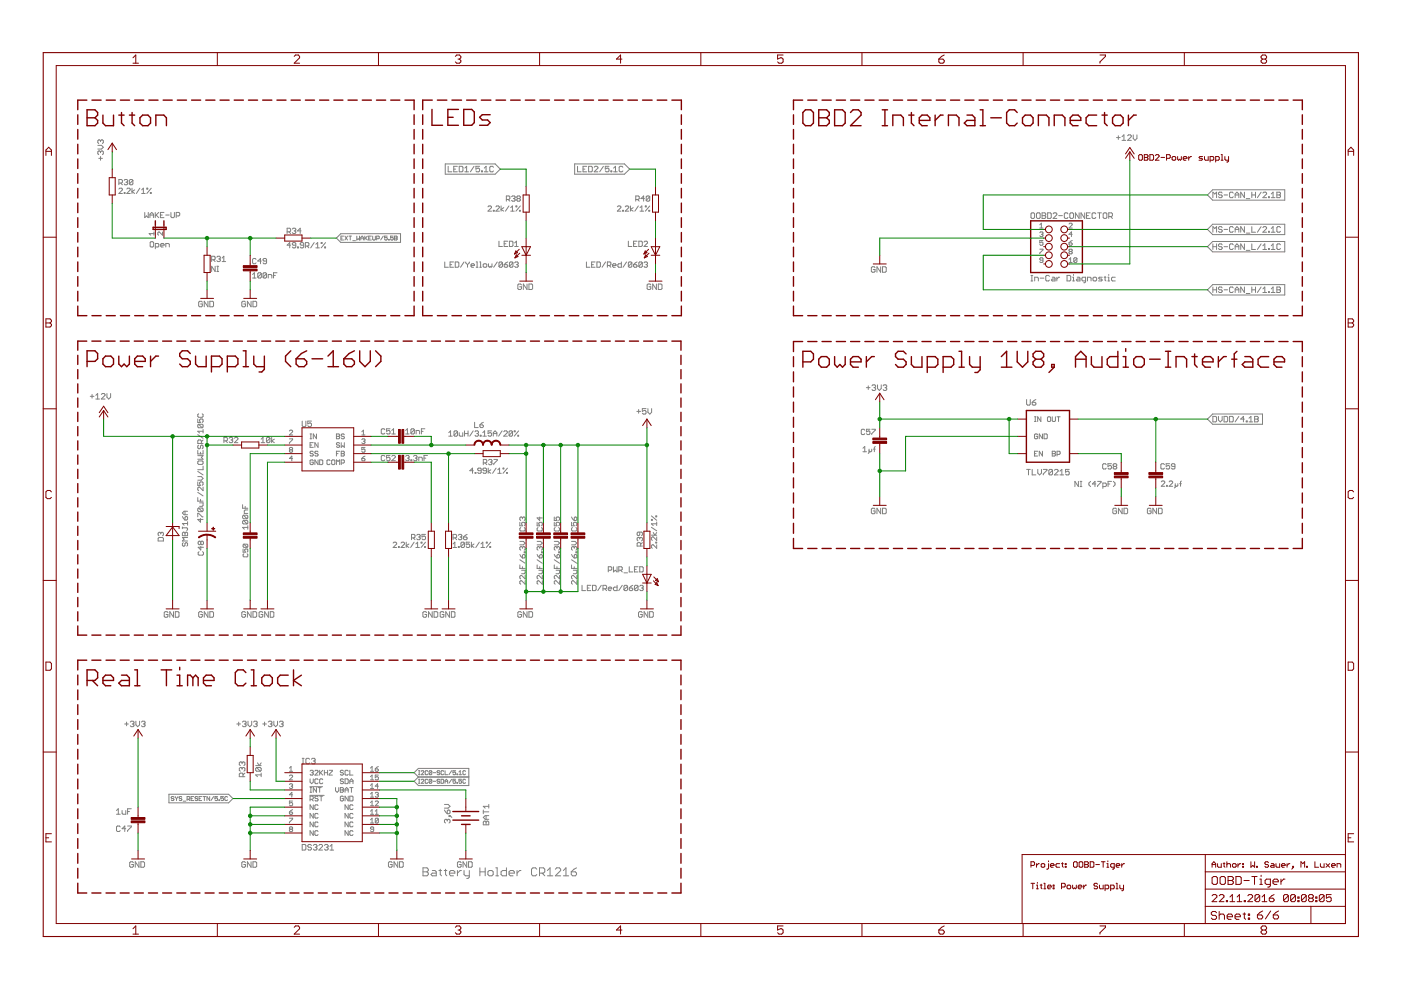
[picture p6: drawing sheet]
<svg xmlns="http://www.w3.org/2000/svg" width="297mm" height="210mm" viewBox="0 0 297 210" stroke-linecap="round" stroke-linejoin="round" font-family="sans-serif">
<g fill="none" stroke="#808080" stroke-width=".21">
<path d="M20.7 30.8h.8l.4 .4-.4 .4h-.8M20.9 33.6h.8M21.3 29.8l-.2-.1-.4 .1v.4l.2 .2M21.3 32.2l-.2-.2-.4 .2v.4l.2 .2M21.3 29.8v.2M21.3 32.2v.2M21.3 33.2v.8M21.3 32.2l.2-.2 .4 .2v.4l-.2 .2M21.3 29.8l.2-.1 .4 .1v.4l-.2 .2M25.2 38.8h.6l.2-.2v-.4l-.2-.1h-.6v1.1M25.6 38.8l.4 .4M26.3 38.2l.2-.1h.4l.2 .1-.2 .4"/>
<path d="M26.7 38.6h.2M26.9 38.6l.2 .2-.2 .4h-.4l-.2-.2M28 39.9v1.1M28.2 38.2l-.2-.1h-.4l-.2 .1v.8M28.2 38.2v.8l-.2 .2h-.4l-.2-.2M28.2 38.2l-.8 .8M29.7 39.9l-.8 1.1M31.1 39.9h.2v.2h-.2zM32.1 39.9l-1 1.1M94.4 34.8h10.6l1.1 1.1-1.1 1h-10.6zM95 35.3v1.1h.8M96.2 35.9h.4"/>
<path d="M97 35.3h-.8v1.1h.8M97.4 35.3h.6l.1 .2v.7l-.1 .2h-.6zM98.6 36.4h.7M98.6 35.6l.3-.3v1.1M100.5 35.3l-.8 1.1M101.7 35.3h-.8v.6l.4-.3 .4 .3v.3l-.2 .2h-.4l-.2-.2M102.1 36.2h.2v.2h-.2zM102.7 35.6l.4-.3v1.1M102.7 36.4h.8M104.6 35.5l-.2-.2h-.3l-.3 .2v.7l.3 .2h.3l.2-.2M121.8 34.8h10.6l1.1 1.1-1.1 1h-10.6zM122.4 35.3v1.1h.8"/>
<path d="M123.6 35.9h.4M124.4 35.3h-.8v1.1h.8M124.8 35.3h.6l.2 .2v.7l-.2 .2h-.6zM126 35.5l.2-.2h.4l.2 .2v.1l-.8 .8h.8M127.9 35.3l-.8 1.1M129.1 35.3h-.8v.6l.4-.3 .4 .3v.3l-.2 .2h-.4l-.2-.2M129.5 36.2h.2v.2h-.2zM130.1 36.4h.8M130.1 35.6l.4-.3v1.1M132.1 35.5l-.2-.2h-.4l-.2 .2v.7l.2 .2h.4l.2-.2M236.7 29.2h.8M237.1 28.8v.8"/>
<path d="M237.9 29l.4-.4v1.2M237.9 29.8h.8M239.1 28.8l.2-.2h.4l.2 .2v.2l-.8 .8h.8M240.3 28.6v.8l.3 .4 .4-.4v-.8M25.2 40.1l.2-.2h.4l.2 .2-.8 .9h.8M26.3 40.8h.2v.2h-.2zM26.9 40.1l.2-.2h.3l.2 .2-.7 .9h.7M28.6 40.3l-.6 .3 .6 .4M30 41h.8M30 40.3l.4-.4v1.1M30.7 45v1.1l.4-.3 .3 .3v-1.1M31.8 46.1v-.7l.4-.4 .3 .4v.7"/>
<path d="M31.8 45.6h.7M31.9 40.8h.2v.2h-.2zM32 51.2h.4l.2 .2v.8l-.2 .2h-.4l-.2-.2v-.8zM32.6 49.5h-1l.4 .4M32.6 49.2v.7M32.9 45v1.1M32.9 52.4h.6l.2-.2-.2-.6h-.6v1.1M33.1 45.6l.6 .5M33.7 45l-.8 .8M34 45.6h.4M34.1 52h.7l-.2-.4h-.4l-.1 .2 .1 .6h.4M34.5 49.2v.7l-.7-.7-.3 .2 .1 .5"/>
<path d="M34.8 45h-.8v1.1h.8M35.1 45.6h.8M35.2 52.4v-.8h.5l.2 .2v.6M36.2 45v1l.2 .1h.4l.2-.1v-1M37.4 45.8h.5l.2-.2v-.4l-.2-.2h-.5v1.1M44.9 55.1h.5l.2-.2v-.4l-.2-.2h-.5v1.2M45.2 55.1l.4 .4M45.6 56.5v1.1l-.7-1.1v1.1M46 57.6h.4M46 56.5h.4M46 54.5l.2-.2h.3l.2 .2-.2 .4M46.2 56.5v1.1"/>
<path d="M46.4 54.9h.1M46.5 54.9l.2 .2-.2 .4h-.3l-.2-.2M47.1 55.5h.7M47.1 54.7l.4-.4v1.2M53.6 58.2l.3-.4v1.1M53.6 58.9h.7M54.3 55l-.2-.2h-.4l-.1 .2v.7l.1 .2h.4l.2-.2M55.4 58v.8l-.2 .1h-.4l-.1-.1M55.4 58l-.2-.2h-.4l-.1 .2v.8M55.4 58l-.7 .8M55.4 55.4h-.7l.5-.6v1.1M56.5 58v.8l-.2 .1h-.3l-.2-.1"/>
<path d="M56.5 58l-.2-.2h-.3l-.2 .2v.8M56.5 55.4h-.5l-.2-.2 .2-.4h.3l.2 .2v.7l-.2 .2h-.3l-.2-.2M56.5 58l-.7 .8M56.9 58.9v-.7h.5l.2 .2v.5M58 58.4h.4M58.7 57.8h-.7v1.1M60.9 49.1h.5l.2-.1v-.4l-.2-.2h-.5v1.1M61.2 49.1l.4 .4M61.6 52h-.7l.5-.6v1.2M62 48.6l.2-.2h.3l.2 .2-.2 .4M62.4 49h.1M62.5 49l.2 .1-.2 .4h-.3l-.2-.2"/>
<path d="M62.7 52h-.5l-.2-.2 .2-.4h.3l.2 .2v.8l-.2 .2h-.3l-.2-.2M63.1 52.4h.2v.2h-.2zM63.8 49h-.7l.5-.6v1.1M64.4 52h-.6l-.2-.2 .2-.4h.4l.2 .2v.8l-.2 .2h-.4l-.2-.2M64.7 52.2h.6l.2-.2-.2-.6h-.6v1.2M65.1 52.2l.4 .4M66.6 51.4l-.7 1.2M67 52.6h.7M67 51.8l.4-.4v1.2M68.1 51.4h.2v.2h-.2zM68.8 52.4h.2v.2h-.2zM69 51.4l-.9 1.2"/>
<path d="M72.2 49.6h12.7v1.8h-12.7l-.9-.9zM72.3 50.5h.3M72.8 50.1h-.5v.8h.5M73.1 50.1l.6 .8M73.7 50.1l-.6 .8M74 50.1h.5M74.3 50.1v.8M74.8 51h.6M75.6 50.1v.8l.3-.3 .3 .3v-.8M76.5 50.9v-.6l.3-.2 .2 .2v.6M76.5 50.5h.5M77.3 50.1v.8"/>
<path d="M77.5 50.5l.4 .4M77.9 50.1l-.6 .5M78.2 50.5h.3M78.7 50.1h-.5v.8h.5M79 50.1v.7l.2 .1 .4-.1v-.7M79.9 50.6h.4l.1-.4-.5-.1v.8M81.3 50.1l-.6 .8M82.1 50.1h-.6v.4l.3-.2 .3 .2-.1 .4-.5-.1M82.4 50.8l.1 .1zM83.4 50.1h-.6v.4l.3-.2 .3 .2-.2 .4-.4-.1M83.7 50.1l.5 .1-.1 .7h-.4zM83.7 50.5h.4"/>
<path d="M94.3 55.5v1.2h.8M95.4 56.1h.4M96.2 55.5h-.8v1.2h.8M96.5 55.5h.6l.2 .2v.8l-.2 .2h-.6zM98.4 55.5l-.8 1.2M98.7 55.5l.4 .6M99.1 56.1v.6M99.5 55.5l-.4 .6M99.9 56.3h.7l-.2-.4h-.3l-.2 .2v.4l.2 .2h.3M101 56.7h.3M101 55.5h.2v1.2M101.7 56.7h.4"/>
<path d="M101.7 55.5h.2v1.2M102.4 56.1l.2-.2h.4l.2 .2v.4l-.2 .2h-.4l-.2-.2zM103.5 43.9l.2-.2h.3l.2 .2v.1l-.7 .8h.7M103.6 55.9v.6l.2 .2 .1-.2 .2 .2 .2-.2v-.6M104.6 44.6h.2v.2h-.2zM105.1 43.9l.2-.2h.4l.2 .2v.1l-.8 .8h.8M105.4 55.5l-.7 1.2M105.8 51.1v1.2h.7M106.2 43.7v1.1M106.5 55.7v.8l-.2 .2h-.3l-.2-.2M106.5 55.7l-.2-.2h-.3l-.2 .2v.8M106.5 55.7l-.7 .8"/>
<path d="M106.8 44l-.6 .4 .6 .4M106.9 56.1h.6l.2 .4-.2 .2h-.4l-.2-.2zM106.9 51.7h.4M107.4 42.3h.5l.2-.2v-.4l-.2-.1h-.5v1.1M107.7 55.5l-.8 .6M107.7 51.1h-.8v1.2h.8M107.7 42.3l.4 .4M107.9 43.7l-.7 1.1M108 51.1h.6l.2 .2v.8l-.2 .2h-.6zM108.3 44.8h.7M108.3 44l.3-.3v1.1M108.5 41.7l.1-.1h.4l.2 .1-.2 .4"/>
<path d="M108.8 55.7v.8l-.2 .2h-.4l-.2-.2M108.8 55.7l-.2-.2h-.4l-.2 .2v.8M108.8 55.7l-.8 .8M108.8 42.1h.2M109 42.1l.2 .2-.2 .4h-.4l-.1-.2M109.1 55.7l.2-.2h.4l.2 .2-.2 .4M109.1 52.3h.8M109.1 51.5l.4-.4v1.2M109.4 43.7h.2v.2h-.2zM109.5 56.1h.2M109.7 56.1l.2 .2-.2 .4h-.4l-.2-.2M109.8 42.1l-.2-.2 .2-.3 .5 .1-.2 .4"/>
<path d="M109.8 42.1l-.2 .2 .2 .4 .5-.2-.2-.4M109.8 42.1h.3M110.1 44.6h.2v.2h-.2zM110.3 43.7l-.9 1.1M124.3 55.5v1.2h.8M125.4 56.1h.4M126.2 55.5h-.8v1.2h.8M126.6 55.5h.5l.2 .2v.8l-.2 .2h-.5zM128.4 55.5l-.7 1.2M128.8 56.3h.5l.2-.2v-.4l-.2-.2h-.5v1.2M129.1 56.3l.4 .4M129.9 56.3h.7l-.1-.4h-.4l-.2 .2v.4l.2 .2h.4"/>
<path d="M130.9 43.9l.2-.2h.3l.2 .2v.1l-.7 .8h.7M131.7 55.5v1.2h-.5l-.2-.6 .2-.2h.5M132 44.6h.2v.2h-.2zM132.6 43.9l.2-.2h.3l.2 .2v.1l-.7 .8h.7M132.8 55.5l-.7 1.2M133.2 51.1v1.2h.8M133.7 43.7v1.1M134 55.7v.8l-.2 .2h-.4l-.2-.2M134 55.7l-.2-.2h-.4l-.2 .2v.8M134 55.7l-.8 .8M134.2 44l-.5 .4 .5 .4M134.3 56.1h.6l.2 .4-.2 .2h-.4l-.2-.2z"/>
<path d="M134.3 51.7h.4M134.8 42.3h.5l.2-.2v-.4l-.2-.1h-.5v1.1M135.1 55.5l-.8 .6M135.1 51.1h-.8v1.2h.8M135.1 42.3l.4 .4M135.3 43.7l-.7 1.1M135.4 51.1h.6l.2 .2v.8l-.2 .2h-.6zM135.7 44.8h.8M135.7 44l.4-.3v1.1M136.2 55.7v.8l-.2 .2h-.4l-.2-.2M136.2 55.7l-.2-.2h-.4l-.2 .2v.8M136.2 55.7l-.8 .8"/>
<path d="M136.5 55.7l.2-.2h.4l.2 .2-.2 .4M136.5 51.3l.2-.2h.4l.2 .2v.2l-.8 .8h.8M136.6 42.1h-.7l.6-.5v1.1M136.8 43.7h.2v.2h-.2zM136.9 56.1h.2M137.1 56.1l.2 .2-.2 .4h-.4l-.2-.2M137.6 44.6h.2v.2h-.2zM137.8 41.7v.8l-.2 .2-.6-.2M137.8 41.7l-.2-.1-.6 .1v.8M137.8 43.7l-1 1.1M137.8 41.7l-.8 .8M185.5 56.7l-.2-.1h-.3l-.3 .1v.8l.3 .2h.3l.2-.2v-.4h-.4"/>
<path d="M186.7 56.6v1.1l-.8-1.1v1.1M187.1 56.6h.6l.2 .1v.8l-.2 .2h-.6zM218.6 58.4h.4M218.6 59.6h.4M218.8 58.4v1.2M218.8 45.1h.4l.2 .2v.8l-.2 .2h-.4l-.2-.2v-.8zM219.4 59.6v-.8h.5l.3 .2v.6M219.9 45.1h.4l.2 .2v.8l-.2 .2h-.4l-.1-.2v-.8zM220.5 49.3l.1-.1h.4l.1 .1-.1 .4M220.5 47.7l.3-.4v1M220.5 48.3h.6M220.5 52.8h.6l-.6 1"/>
<path d="M220.5 59h.8M220.8 49.7h.2M220.9 45.1h.6l.2 .2-.2 .4 .2 .4-.2 .2h-.6zM220.9 45.7h.6M221 49.7l.1 .1-.1 .4h-.4l-.1-.2M221.1 55.2h-.5l-.1-.2 .1-.3h.4l.1 .1v.7l-.1 .1-.5-.1M221.1 51h-.6v.5l.3-.2 .3 .2v.3l-.1 .2h-.4l-.1-.2M222.1 45.1h.6l.2 .2v.8l-.2 .2h-.6zM222.5 58.6l-.2-.2h-.4l-.2 .2v.8l.2 .2h.4l.2-.2M223.1 58.8h.4l.2 .2v.6h-.6l-.2-.2 .2-.2h.6M223.3 45.3l.2-.2h.4l.2 .2v.2l-.8 .8h.8M224.1 58.8v.8"/>
<path d="M224.5 45.7h.8M224.7 58.8l-.6 .4M226.2 58.4h.6l.2 .2v.8l-.2 .2h-.6zM226.4 45.3l-.2-.2h-.4l-.1 .2v.8l.1 .2h.4l.2-.2M226.7 51.5h.5l.1 .3-.1 .2h-.4l-.1-.2zM226.7 47.5l.1-.2h.4l.1 .2-.6 .8h.6M226.7 55.6h.6M226.7 55l.3-.3v.9M226.8 45.3l.2-.2h.4l.2 .2v.8l-.2 .2h-.4l-.2-.2zM226.8 53.3l-.1-.2 .1-.3 .5 .2-.1 .3M226.8 53.3l-.1 .2 .1 .3h.4l.1-.1-.1-.4M226.8 53.3h.4"/>
<path d="M227.3 49.7h-.6l.5-.5v1M227.3 51l-.6 .5M227.4 59.6h.4M227.4 58.8h.2v.8M227.6 58.2v.2M228.3 54.8l-.1-.1-.5 .1v.7M228.3 54.8v.7l-.1 .1-.5-.1M228.3 54.8l-.6 .7M228.4 58.8h.4l.2 .2v.6h-.6l-.2-.2 .2-.2h.6M228.8 45.1v1.2l-.8-1.2v1.2M230 45.1v1.2l-.8-1.2v1.2M230.2 59.6h-.6l-.2-.2v-.4l.2-.2h.6v1l-.4 .1"/>
<path d="M230.4 45.7h.4M230.6 59.6v-.8h.5l.2 .2v.6M231.1 45.1h-.7v1.2h.7M231.7 59l.2-.2h.4l.2 .2v.4l-.2 .2h-.4l-.2-.2zM232.3 45.3l-.2-.2h-.4l-.2 .2v.8l.2 .2h.4l.2-.2M232.7 45.1h.8M233.1 45.1v1.2M233.7 58.8h-.6l-.2 .2 .2 .2h.4l.2 .2-.2 .2h-.6M234.1 58.8h.4M234.1 45.1h.4l.2 .2v.8l-.2 .2h-.4l-.2-.2v-.8zM234.3 58.6v.8l.2 .2M234.9 59.6h.4"/>
<path d="M234.9 58.8h.2v.8M235.1 45.9h.6l.2-.2v-.4l-.2-.2h-.6v1.2M235.1 58.2v.2M235.5 45.9l.4 .4M236.5 58.8h-.6l-.2 .2v.4l.2 .2h.6M256 48.6l1.1-1.1h15.3v2.2h-15.3zM256 41.3l1.1-1.1h15.3v2.2h-15.3zM256 52.3l1.1-1.1h15.3v2.2h-15.3zM257.2 41.9v-1.2l.4 .4 .3-.4v1.2M257.2 49.2v-1.2l.4 .5 .3-.5v1.2M257.2 51.7v1.2M257.2 52.3h.7"/>
<path d="M257.9 51.7v1.2M259.1 48.3l-.2-.3h-.4l-.2 .5 .2 .1h.4l.2 .4-.2 .2h-.4l-.2-.2M259.1 40.9l-.2-.2h-.4l-.2 .2 .2 .4h.4l.2 .2-.2 .4h-.4l-.2-.2M259.1 51.9l-.2-.2h-.4l-.2 .2 .2 .4h.4l.2 .2-.2 .4h-.4l-.2-.2M259.5 48.6h.8M259.5 41.3h.8M259.5 52.3h.8M261.5 48.3l-.2-.3h-.4l-.2 .3v.7l.2 .2h.4l.2-.2M261.5 40.9l-.2-.2h-.4l-.2 .2v.8l.2 .2h.4l.2-.2M261.5 51.9l-.2-.2h-.4l-.2 .2v.8l.2 .2h.4l.2-.2M261.9 48.6h.8M261.9 41.9v-.8l.4-.4 .4 .4v.8"/>
<path d="M261.9 49.2v-.7l.4-.5 .4 .5v.7M261.9 52.9v-.8l.4-.4 .4 .4v.8M261.9 41.3h.8M261.9 52.3h.8M263.8 40.7v1.2l-.7-1.2v1.2M263.8 48v1.2l-.7-1.2v1.2M263.8 51.7v1.2l-.7-1.2v1.2M264.2 49.4h.8M264.2 42.1h.8M264.2 53.1h.8M265.4 48v1.2h.8M265.4 40.7v1.2"/>
<path d="M265.4 51.7v1.2h.8M265.4 41.3h.8M266.2 40.7v1.2M267.4 48l-.8 1.2M267.4 40.7l-.8 1.2M267.4 51.7l-.8 1.2M267.8 48.3l.2-.3h.4l.1 .3v.2l-.7 .7h.7M267.8 40.9l.2-.2h.4l.1 .2v.2l-.7 .8h.7M267.8 52.9h.7M267.8 52.1l.4-.4v1.2M268.9 49h.2v.2h-.2zM268.9 41.7h.2v.2h-.2z"/>
<path d="M268.9 52.7h.2v.2h-.2zM269.5 49.2h.8M269.5 48.5l.4-.5v1.2M269.5 41.1l.4-.4v1.2M269.5 52.1l.4-.4v1.2M269.5 41.9h.8M269.5 52.9h.8M270.7 40.7h.6l.2 .2-.2 .4 .2 .4-.2 .2h-.6zM270.7 41.3h.6M271.5 48.3l-.2-.3h-.4l-.2 .3v.7l.2 .2h.4l.2-.2M271.5 51.9l-.2-.2h-.4l-.2 .2v.8l.2 .2h.4l.2-.2M42.9 64.1l-.2-.2h-.4l-.2 .2v.8l.2 .1h.4l.2-.1v-.4h-.4"/>
<path d="M44.1 63.9v1.1l-.8-1.1v1.1M44.5 63.9h.6l.2 .2v.8l-.2 .1h-.6zM52 64.1l-.1-.2h-.4l-.2 .2v.8l.2 .1h.4l.1-.1v-.4h-.3M53.2 63.9v1.1l-.7-1.1v1.1M53.6 63.9h.6l.2 .2v.8l-.2 .1h-.6zM110.6 60.4l-.2-.2h-.4l-.2 .2v.8l.2 .2h.4l.2-.2v-.4h-.4M111.7 60.2v1.2l-.7-1.2v1.2M112.1 60.2h.6l.2 .2v.8l-.2 .2h-.6zM138 60.4l-.2-.2h-.4l-.2 .2v.8l.2 .2h.4l.2-.2v-.4h-.4M139.2 60.2v1.2l-.8-1.2v1.2M139.6 60.2h.5l.3 .2v.8l-.3 .2h-.5zM256 61.4l1.1-1.1h15.3v2.2h-15.3z"/>
<path d="M257.2 60.9v1.1M257.2 61.4h.7M257.9 60.9v1.1M259.1 61l-.2-.1h-.4l-.2 .1 .2 .4h.4l.2 .2-.2 .4h-.4l-.2-.2M259.5 61.4h.8M261.5 61l-.2-.1h-.4l-.2 .1v.8l.2 .2h.4l.2-.2M261.9 62v-.7l.4-.4 .4 .4v.7M261.9 61.4h.8M263.8 60.9v1.1l-.7-1.1v1.1M264.2 62.2h.8M265.4 60.9v1.1M265.4 61.4h.8"/>
<path d="M266.2 60.9v1.1M267.4 60.9l-.8 1.1M267.8 61.3l.4-.4v1.1M267.8 62h.7M268.9 61.8h.2v.2h-.2zM269.5 61.3l.4-.4v1.1M269.5 62h.8M270.7 60.9h.6l.2 .1-.2 .4 .2 .4-.2 .2h-.6zM270.7 61.4h.6M19.1 84h.8M19.5 83.6v.8M20.3 83.8l.4-.4v1.2"/>
<path d="M20.3 84.6h.8M21.5 83.6l.2-.2h.4l.2 .2v.2l-.8 .8h.8M22.7 83.4v.8l.4 .4 .4-.4v-.8M41.9 88.8v.8h.6l-.2-.4 .2-.4h.4l.2 .2v.4l-.2 .2M41.9 95.5v.7h1.2v-.7M41.9 97.9l.2-.2h.8l.2 .2v.4l-.2 .2h-.8l-.2-.2zM41.9 99.9l1.2 .8M41.9 96.6h1.2l-.4 .4 .4 .4h-1.2M41.9 92.2l1.2 .7M42.1 94.4l-.2 .2v.4l.4 .1 .2-.1v-.4l.4-.2 .2 .2v.4l-.2 .1M42.1 87.7l-.2 .2v.4l.2 .2h.8l.2-.2v-.4l-.2-.2M42.1 90l-.2 .1v.4l.2 .2h.8"/>
<path d="M42.1 90h.8l.2 .1v.4l-.2 .2M42.1 90l.8 .7M42.5 95.9v.3M42.7 94v-.5l-.2-.2h-.4l-.2 .2v.5h1.2M43.1 91.1v.7M43.1 98.8v.8h-1.2M43.1 93.3l-.4 .4M43.1 91.4h-1.2l.4 .4M47.5 93.5h.5l.2-.2v-.4l-.2-.2h-.5v1.2M47.8 93.5l.4 .4M48.6 92.9l.2-.2h.3l.2 .2-.2 .4M49 93.3h.1"/>
<path d="M49.1 93.3l.2 .2-.2 .4h-.3l-.2-.2M49.7 92.9l.2-.2h.3l.2 .2v.2l-.7 .8h.7M55.4 93.1l.4-.4v1.2M55.4 93.9h.7M57.2 92.9l-.2-.2h-.3l-.2 .2v.8M57.2 92.9v.8l-.2 .2h-.3l-.2-.2M57.2 92.9l-.7 .8M57.6 92.7v1.2M58.2 93.1l-.6 .4 .6 .4M61.4 93h.6l-.6 1M61.4 91.4l.1-.2h.4l.1 .2-.6 .8h.6M61.5 95.4l-.1 .1 .1 .4h.4l.1-.2-.1-.3"/>
<path d="M61.5 95.4l-.1-.2 .1-.3h.4l.1 .1-.1 .4M61.5 95.4h.4M62 97.2h-.6l.5-.5v1M64.1 89.3v1l.2 .2h.4l.2-.2v-1M65.7 92h.4M65.7 93h.4M65.7 94.4h.4M65.9 92v1M66 89.3h-.7v.6l.3-.2 .4 .2v.4l-.2 .2h-.4l-.1-.2M66.4 93.9h-.7v.9h.7M66.4 95.8l-.1-.1h-.4l-.2 .3 .2 .2h.4l.1 .3-.1 .2h-.4l-.2-.2M66.4 97.7l-.1-.2-.6 .2v.6l.2 .2h.4l.1-.2v-.3h-.3"/>
<path d="M67.1 92v1l-.7-1v1M67.4 93.9v.9l-.6-.9v.9M67.4 95.8l-.1-.1h-.4l-.1 .1 .1 .4h.4l.1 .2-.1 .3h-.4l-.1-.2M67.4 97.5v1l-.6-1v1M67.8 97.5h.5l.1 .2v.6l-.1 .2h-.5zM70 97.7l-.2-.2-.5 .2v.6l.2 .2 .5-.2M70.3 97.7l.2-.2 .5 .2v.6l-.2 .2h-.3l-.2-.2zM71.3 92h.5l.2 .2-.2 .3 .2 .4-.2 .1h-.5zM71.3 92.5h.5M71.3 98.5v-1l.4 .3 .3-.3v1M71.3 96.2h.4M72 94l-.2-.1h-.3l-.2 .1 .2 .4 .5 .1-.2 .3h-.3l-.2-.1"/>
<path d="M72 95.7h-.7v1M72.3 93.9v.9l.4-.3 .3 .3v-.9M72.3 95.7h.6l.1 .1-.1 .4 .1 .3-.1 .2h-.6zM72.3 98.2h.6l.1-.5-.1-.2h-.6v1M72.3 96.2h.6M73 92.2l-.1-.2h-.4l-.2 .2 .2 .3h.4l.1 .2-.1 .3h-.4l-.2-.1M76.7 97.2h.5l.2 .3-.2 .2h-.3l-.2-.2zM76.7 93.2l.2-.2h.3l.2 .2-.2 .4M76.7 91.5l.3-.3v1M76.7 92.2h.7M77 93.6h.2M77.2 93.6l.2 .1-.2 .3h-.3l-.2-.1"/>
<path d="M77.4 96.7l-.7 .5M77.4 94.9h-.7v.5l.5-.2 .2 .2v.3l-.2 .2h-.3l-.2-.2M81.6 91.1l-.2-.2h-.4l-.2 .2v.7l.2 .2h.4l.2-.2M81.6 96.8l-.2-.2h-.4l-.2 .2v.7l.2 .2h.4l.2-.2M82.7 90.9h-.7v.6l.3-.2 .4 .2v.3l-.2 .2-.5-.2M82.7 96.6h-.7v.5l.3-.2 .4 .2v.4l-.2 .2h-.4l-.1-.2M83.1 92h.7M83.1 96.8l.1-.2h.4l.2 .2v.1l-.7 .8h.7M83.1 91.3l.3-.4v1.1M86 91.3l.4-.4v1.1M86 92h.7M86 96.8l.2-.2h.4l.1 .2-.1 .3"/>
<path d="M86.4 97.1h.2M86.6 97.1l.1 .2-.1 .4h-.4l-.2-.2M87.1 97.5h.2v.2h-.2zM87.7 96.8l.2-.2h.3l.2 .2-.2 .3M87.9 91.1v.7l-.2 .2-.6-.2M87.9 91.1l-.2-.2h-.4l-.2 .2v.7M87.9 91.1l-.8 .7M88.1 97.1h.1M88.2 92v-.7h.6l.2 .2v.5M88.2 97.1l.2 .2-.2 .4h-.3l-.2-.2M88.8 97.7v-.8h.5l.2 .2v.6M89.3 91.5h.4"/>
<path d="M89.9 97.1h.4M90.1 90.9h-.8v1.1M90.6 96.6h-.7v1.1M95.1 91.7l.4-.3v1.1M95.1 92.5h.8M97 91.5v.8l-.2 .2h-.4l-.1-.2M97 91.5l-.2-.1h-.4l-.1 .1v.8M97 91.5l-.7 .8M97.4 91.7v.6l.2 .2h.5v-.8M98.5 91.4v1.1M98.5 91.9h.7M99.2 91.4v1.1"/>
<path d="M100.3 91.4l-.7 1.1M100.4 99.8h-.8l.6-.5v1.1M100.6 89.5v1.2h.8M100.7 91.5l.2-.1h.4l.2 .1-.2 .4M101.1 91.9h.2M101.3 91.9l.2 .2-.2 .4h-.4l-.2-.2M101.7 90.1h.6l.2 .4-.2 .2h-.4l-.2-.2zM101.8 92.3h.2v.2h-.2zM102 99.8h-.5l-.2-.2 .2-.3 .5 .1v.8l-.2 .2-.5-.2M102.4 92.5h.7M102.4 91.7l.3-.3v1.1M102.5 98.1h.5l.2-.1v-.4l-.2-.2h-.5v1.1"/>
<path d="M102.5 89.5l-.8 .6M102.8 98.1l.4 .4M103.1 99.8h-.5l-.2-.2 .2-.3h.4l.1 .1v.8l-.1 .2h-.4l-.2-.2M103.5 99.3v1.1M103.6 97.6l.2-.2h.3l.2 .2-.2 .4M103.9 98h.2M104.1 99.6l-.6 .4 .6 .4M104.1 98l.2 .1-.2 .4h-.3l-.2-.2M104.2 91.4h-.7v.5l.4-.2 .3 .2v.4l-.2 .2h-.3l-.2-.2M104.6 92.5v-.8l.4-.3 .3 .3v.8M104.6 91.9h.7M104.7 97.4h.7l-.7 1.1"/>
<path d="M105.2 99.3l-.8 1.1M105.5 99.6l.4-.3v1.1M106.4 91.4l-.7 1.1M106.7 99.3h.1v.1h-.1zM106.8 91.5l.2-.1h.4l.2 .1v.2l-.8 .8h.8M107.6 99.3l-.9 1.1M108.7 91.5l-.2-.1h-.4l-.2 .1v.8M108.7 91.5v.8l-.2 .2h-.4l-.2-.2M108.7 91.5l-.8 .8M109 91.4h.2v.1h-.2zM109.8 92.3h.2v.2h-.2zM110 91.4l-1 1.1"/>
<path d="M135 87.2h.8M135.4 86.8v.8M137 86.6h-.8v.6l.4-.2 .4 .2v.4l-.2 .2h-.4l-.2-.2M137.4 86.6v.8l.4 .4 .4-.4v-.8M183 95l.3-.3v1.1M183 95.8h.7M183.3 91.2l-.1-.2h-.4l-.2 .2v.7l.2 .2h.4l.1-.2M183.7 82.2h.8M184.1 81.8v.8M184.3 95.2v.8l-.2 .2M184.4 91h-.7v.6l.4-.2 .3 .2v.3l-.1 .2h-.4l-.2-.2M184.8 95.2v.4l-.2 .2-.3-.2"/>
<path d="M184.8 91h.8l-.8 1.1M184.9 81.8l.2-.2h.4l.2 .2-.2 .4M185.2 95.2h.4M185.3 82.2h.2M185.5 82.2l.2 .2-.2 .4h-.4l-.2-.2M185.6 94.7l-.2 .1v1M186.1 81.6v.8l.3 .4 .4-.4v-.8M187.2 81.8l.2-.2h.4l.2 .2-.2 .4M187.6 82.2h.2M187.8 82.2l.2 .2-.2 .4h-.4l-.2-.2M217.7 99.5h.7M217.7 84.7v1l.2 .2h.3l.2-.2v-1"/>
<path d="M218.1 99.5v1.2M218.8 85.3h.6l.2 .4-.2 .2h-.4l-.2-.2zM218.8 99.5v1.2h.8M219.3 96.2h.4M219.3 89.4h.4M219.3 88.4h.4M219.5 88.4v1M219.6 84.7l-.8 .6M220 92.2l-.2-.2h-.3l-.2 .2v.7l.2 .1h.3l.2-.1v-.4h-.3M220 95.7h-.7v1h.7M220 99.5v.8l.4 .4 .4-.4v-.8M220.7 88.4v1l-.7-1v1"/>
<path d="M221 92v1l-.7-1v1M221 95.7v1l-.7-1v1M221.2 99.5h.8v.2l-.8 .8v.2M221.4 92h.5l.1 .2v.7l-.1 .1h-.5zM222.1 88.5l.1-.1h.4l.2 .1v.7l-.2 .2h-.4l-.1-.2zM223.1 95.7h.5l.2 .1-.2 .4 .2 .3-.2 .2h-.5zM223.1 96.2h.5M223.1 88.4v.8l.2 .2h.3l.2-.2v-.8M223.2 99.7l-.2-.2h-.4l-.2 .2v.8M223.2 99.7v.8l-.2 .2h-.4l-.2-.2M223.2 99.7l-.8 .8M223.6 99.7l.2-.2h.3l.2 .2v.2l-.7 .8h.7"/>
<path d="M224.1 96.4h.5l.2-.2v-.4l-.2-.1h-.5v1M224.1 88.4h.7M224.4 88.4v1M224.7 99.9l.4-.4v1.2M226.7 99.5h-.8v.6l.4-.2 .4 .2v.4l-.2 .2h-.4l-.2-.2M234.5 98.5l-.1-.2h-.4l-.2 .2v.8l.2 .1h.4l.1-.1M235.6 98.3h-.7v.6l.4-.2 .3 .2v.4l-.1 .1h-.4l-.2-.1M236.2 98.9l-.2 .2 .2 .3h.4l.2-.1-.2-.4M236.2 98.9l-.2-.2 .2-.4h.4l.2 .2-.2 .4M236.2 98.9h.4M246.9 98.5l-.2-.2h-.4l-.2 .2v.8l.2 .1h.4l.2-.1M248 98.3h-.8v.6l.4-.2 .4 .2v.4l-.2 .1h-.4l-.2-.1"/>
<path d="M249.1 98.9h-.6l-.2-.2 .2-.4h.4l.2 .2v.8l-.2 .1h-.4l-.2-.1M256 88.9l1.1-1.1h10.6v2.2h-10.6zM257.2 88.3h.5l.2 .2v.8l-.2 .2h-.5zM258.3 88.3v.8l.4 .4 .4-.4v-.8M259.5 88.3h.6l.2 .2v.8l-.2 .2h-.6zM260.7 88.3h.6l.2 .2v.8l-.2 .2h-.6zM262.7 88.3l-.8 1.2M263.8 88.9h-.7l.5-.6v1.2M264.2 89.3h.2v.2h-.2zM264.8 89.5h.8M264.8 88.7l.4-.4v1.2M266 88.9h.6"/>
<path d="M266 88.3h.6l.2 .2-.2 .4 .2 .4-.2 .2h-.6zM33.5 114.2l.2-.2h.8l.1 .2v.5h-1.1zM34.1 113.1l-.2-.2-.4 .2v.3l.2 .2M34.1 113.1l.2-.2 .3 .2v.3l-.1 .2M34.1 113.1v.1M38.7 111.7v.4M38.7 111.9h.9l.2 .2-.2 .4M38.7 109.5l.5 .8M38.9 115.1l-.2 .2v.3l.2 .2 .3-.2v-.3l.2-.2 .4 .2-.2 .5M38.9 112.8l.3 .2 .4-.2 .2 .2v.6h-1.1v-.6zM39.2 108.4v.7M39.2 109.7l.2-.2 .4 .2v.4l-.2 .2h-.4z"/>
<path d="M39.2 113v.6M39.8 110.6v.8M39.8 114h-1.1l.3 .3-.3 .4h1.1M39.8 111h-1.1l.3 .4M39.8 108.4h-.8l-.3 .4 .3 .3h.8M41.9 102.2v.7h.6l-.2-.3 .2-.4h.4l.2 .2v.3l-.2 .2M41.9 105.5v.8h1.2M41.9 109.6v-.8l1.2 .8M41.9 104.4l1.2 .7M41.9 101h.8l.4 .4-.4 .4h-.8M42.1 107.7l-.2 .2v.4l.2 .2h.8M42.1 107.7h.8l.2 .2v.4l-.2 .2"/>
<path d="M42.1 107.7l.8 .8M42.2 117l-.2 .2v.3l.2 .2h.7l.2-.2v-.3l-.2-.2M42.3 106.6h.8v.6l-.2 .2h-.6M42.5 109.9v.8l-.6-.6h1.2M42.5 105.9v.4M42.6 114.9l-.2-.2-.4 .2v.4l.2 .2 .4-.2M42.6 114.9l.2-.2 .3 .2v.4l-.2 .2-.3-.2M42.6 115.8v.8l-.6-.6h1.1M42.6 114.9v.4M43.1 103.3v.7l-.8-.7-.4 .2v.3l.2 .2M51.4 107v.8h1.1M51.5 116.4v.7h.5l-.1-.5 .1-.2h.4l.1 .2-.1 .5"/>
<path d="M51.6 109.2h.8l.1 .2-.1 .6M51.6 110.3h.8l.1 .2v.4l-.1 .2M51.6 110.3l-.2 .2v.4l.2 .2h.8M51.6 109.2l-.2 .2v.4l.2 .2h.8M51.6 110.3l.8 .8M51.6 109.2l.8 .8M51.7 115.4h.7l.1 .1-.1 .6M51.7 117.4l-.2 .2 .2 .5h.7l.1-.2-.1-.5M51.7 115.4l-.2 .1v.4l.2 .2h.7M51.7 115.4l.7 .7M52 107.4v.4M52.5 111.8h-1.1l.4 .4"/>
<path d="M52.5 111.5v.7M52.5 108.1h-.5l-.2 .2v.6h.7M83.4 115.1l.1-.1h.4l.2 .1v.2l-.7 .8h.7M84.5 115.9h.1v.2h-.1zM85 115.1l.2-.1h.4l.2 .1v.2l-.8 .8h.8M86.1 115v1.1M86.7 115.3l-.6 .4 .6 .4M87.2 114h.6l.2-.1v-.4l-.2-.2h-.6v1.1M87.6 114l.4 .4M87.8 115l-.7 1.1M88.2 116.1h.7M88.2 115.3l.3-.3v1.1"/>
<path d="M88.3 113.5l.2-.2h.4l.2 .2-.2 .4M88.7 113.9h.2M88.9 113.9l.2 .1-.2 .4h-.4l-.2-.2M89.3 115h.2v.1h-.2zM90 115.9h.2v.2h-.2zM90.2 113.3h-.7v.6l.3-.2 .4 .2v.3l-.2 .2h-.3l-.2-.2M90.2 115l-.9 1.1M96.1 115.3l.3-.3v1.1M96.1 116.1h.7M96.1 114h.5l.2-.1v-.4l-.2-.2h-.5v1.1M96.4 114l.4 .4M97.2 115.9h.2v.2h-.2z"/>
<path d="M97.2 113.5l.2-.2h.3l.2 .2-.2 .4M97.5 113.9h.2M97.7 113.9l.2 .1-.2 .4h-.3l-.2-.2M98.3 113.9h.5l.2 .3-.2 .2h-.3l-.2-.2zM98.5 115.1v.8l-.2 .2h-.4l-.2-.2M98.5 115.1l-.2-.1h-.4l-.2 .1v.8M98.5 115.1l-.8 .8M99 113.3l-.7 .6M99.6 115h-.8v.5l.4-.2 .4 .2v.4l-.2 .2h-.4l-.2-.2M99.9 115v1.1M100.5 115.3l-.6 .4 .6 .4M100.7 100.2h.2v.2h-.2z"/>
<path d="M101.6 115l-.7 1.1M102 116.1h.7M102 115.3l.4-.3v1.1M103.1 115h.2v.1h-.2zM103.8 115.9h.2v.2h-.2zM104 115l-.9 1.1M105.5 100.4h.8M107.4 100.2h.2v.2h-.2zM110.2 117.6l.6 .7M110.2 110.7v.8h.6l-.2-.4 .2-.4h.3l.2 .2v.4l-.2 .2M110.2 119.8v.7h1.1M110.2 118.7l1.1 .7"/>
<path d="M110.2 114.8h.8l.3 .3-.3 .4h-.8M110.4 111.8l-.2 .2v.4l.2 .2h.7l.2-.2v-.4l-.2-.2M110.8 116.1l-.2-.2-.4 .2v.4l.2 .1M110.8 116.1l.2-.2 .3 .2v.4l-.2 .1M110.8 109.8l.2-.2 .3 .2v.4l-.2 .2M110.8 117.8l.3-.2 .2 .2v.3l-.2 .2h-.3zM110.8 109.8l-.2-.2-.4 .2v.4l.2 .2M110.8 109.8v.2M110.8 116.1v.2M111.1 117h.2v.2h-.2zM113.9 119.8v.7h1.1M113.9 114.8h.7l.4 .3-.4 .4h-.7"/>
<path d="M113.9 110.7v.8h.5l-.2-.4 .2-.4h.4l.2 .2v.4l-.2 .2M113.9 118.7l1.1 .7M113.9 117.6l.5 .7M114.1 111.8l-.2 .2v.4l.2 .2h.7l.2-.2-.2-.6M114.4 116.1l-.2-.2-.3 .2v.4l.2 .1M114.4 116.1l.2-.2 .4 .2v.4l-.2 .1M114.4 117.8l.2-.2 .4 .2-.2 .5h-.4zM114.4 109.6v.8l-.5-.6h1.1M114.4 116.1v.2M114.8 117h.2v.2h-.2zM117.5 109.6v.8h.6l-.2-.4 .2-.4h.3l.2 .2v.4l-.2 .2M117.5 119.8v.7h1.1"/>
<path d="M117.5 114.8h.8l.3 .3-.3 .4h-.8M117.5 110.7v.8h.6l-.2-.4 .2-.4 .5 .2v.4l-.2 .2M117.5 118.7l1.1 .7M117.5 117.6l.6 .7M117.7 111.8l-.2 .2v.4l.2 .2h.7l.2-.2v-.4l-.2-.2M118.1 116.1l-.2-.2-.4 .2v.4l.2 .1M118.1 116.1l.2-.2 .3 .2v.4l-.2 .1M118.1 117.8l.3-.2 .2 .2v.3l-.2 .2h-.3zM118.1 116.1v.2M118.4 117h.2v.2h-.2zM121.2 119.8v.7h1.1M121.2 114.8h.7l.4 .3-.4 .4h-.7"/>
<path d="M121.2 110.7v.8h.6l-.2-.4 .2-.4 .5 .2v.4l-.2 .2M121.2 118.7l1.1 .7M121.2 117.6l.6 .7M121.2 109.6l.6 .8M121.4 111.8l-.2 .2v.4l.2 .2h.7l.2-.2v-.4l-.2-.2M121.8 116.1l-.2-.2-.4 .2v.4l.2 .1M121.8 116.1l.1-.2 .4 .2v.4l-.2 .1M121.8 116.1v.2M121.9 109.6l.4 .2v.4l-.2 .2h-.3v-.6zM121.9 117.6l.4 .2v.3l-.2 .2h-.3v-.5zM122.1 117h.2v.2h-.2zM135.6 114.1l-.2-.2-.3 .2v.4l.2 .2"/>
<path d="M135.6 114.1l.2-.2 .4 .2v.4l-.2 .2M135.6 112.8v.6l-.2 .2-.3-.2v-.4l.2-.2h.7l.2 .2v.4l-.2 .2M135.6 114.1v.2M135.8 115.8v-.6l-.2-.2h-.3l-.2 .2v.6h1.1M136.2 115l-.4 .4M138.1 110.1h.2v.2h-.2zM138.1 113.5h1.1M138.1 111.8l1.1 .7M138.1 109.4l1.1 .9M138.5 112.9l.4 .6 .3-.6M139 115h.2v.1h-.2zM139 109.4h.2v.2h-.2z"/>
<path d="M139.2 113.8v.8l-.7-.8-.4 .2v.4l.2 .2M139.2 115.5v.7l-.7-.7-.4 .2v.4l.2 .1M139.2 110.7v.7M139.2 111.1h-1.1l.4 .3M185.5 107.9l-.2-.1h-.3l-.3 .1v.8l.3 .2h.3l.2-.2v-.4h-.4M186.7 107.8v1.1l-.8-1.1v1.1M187.1 107.8h.6l.2 .1v.8l-.2 .2h-.6zM224.7 100.7h.8M228.6 102.1v1.1l-.7-1.1v1.1M229 103.2h.4M229 102.1h.4M229.2 102.1v1.1"/>
<path d="M231.2 102.1l-.3 .3v.4l.3 .4M232.3 102.6h-.7l.6-.5v1.1M232.7 102.1h.7l-.7 1.1M233.8 103.2h.6l.2-.2v-.4l-.2-.2h-.6v1.1M234.9 102.6h.4M235.7 102.1h-.8v1.1M236.1 102.1l.3 .3v.4l-.3 .4M236.7 107.9l-.2-.1h-.4l-.2 .1v.8l.2 .2h.4l.2-.2v-.4h-.4M237.9 107.8v1.1l-.8-1.1v1.1M238.3 107.8h.6l.2 .1v.8l-.2 .2h-.6zM244.1 107.9l-.3-.1h-.3l-.2 .1v.8l.2 .2h.3l.3-.2v-.4h-.5M245.2 107.8v1.1l-.8-1.1v1.1"/>
<path d="M245.6 107.8h.6l.2 .1v.8l-.2 .2h-.6zM246.2 102.2l.2-.2h.4l.2 .2v.2l-.8 .7h.8M247.3 102.9h.2v.2h-.2zM247.9 102.2l.2-.2h.3l.2 .2v.2l-.7 .7h.7M249.2 102.6v.7l-.2 .2M249.7 102.6l-.1 .5-.4-.2M250.1 102.6h.4M250.5 102l-.2 .2v.9M35.6 129.9l-.2-.2h-.4l-.2 .2v.8l.2 .2h.4l.2-.2v-.4h-.4M36.8 129.7v1.2l-.8-1.2v1.2M37.2 129.7h.6l.2 .2v.8l-.2 .2h-.6zM42.9 129.9l-.2-.2h-.4l-.2 .2v.8l.2 .2h.4l.2-.2v-.4h-.4"/>
<path d="M44.1 129.7v1.2l-.8-1.2v1.2M44.5 129.7h.6l.2 .2v.8l-.2 .2h-.6zM52 129.9l-.1-.2h-.4l-.2 .2v.8l.2 .2h.4l.1-.2v-.4h-.3M53.2 129.7v1.2l-.7-1.2v1.2M53.6 129.7h.6l.2 .2v.8l-.2 .2h-.6zM55.7 129.9l-.2-.2h-.4l-.2 .2v.8l.2 .2h.4l.2-.2v-.4h-.4M56.9 129.7v1.2l-.8-1.2v1.2M57.3 129.7h.6l.2 .2v.8l-.2 .2h-.6zM90.4 129.9l-.1-.2h-.4l-.2 .2v.8l.2 .2h.4l.1-.2v-.4h-.3M91.6 129.7v1.2l-.8-1.2v1.2M92 129.7h.6l.2 .2v.8l-.2 .2h-.6zM94.1 129.9l-.2-.2h-.4l-.2 .2v.8l.2 .2h.4l.2-.2v-.4h-.4"/>
<path d="M95.3 129.7v1.2l-.8-1.2v1.2M95.7 129.7h.6l.2 .2v.8l-.2 .2h-.6zM110.6 129.9l-.2-.2h-.4l-.2 .2v.8l.2 .2h.4l.2-.2v-.4h-.4M110.6 120.9h.7v.6l-.2 .1h-.5M110.8 120.2v.3M111.3 122v.7l-.7-.7-.4 .2v.4l.2 .1M111.3 123.1v.8l-.7-.8-.4 .2v.4l.2 .2M111.7 129.7v1.2l-.7-1.2v1.2M112.1 129.7h.6l.2 .2v.8l-.2 .2h-.6zM114.2 120.9h.8v.6l-.2 .1h-.6M114.4 120.2v.3M115 123.1v.8l-.8-.8-.3 .2v.4l.2 .2"/>
<path d="M115 122v.7l-.8-.7-.3 .2v.4l.2 .1M117.9 120.9h.7v.6l-.2 .1h-.5M118.1 120.2v.3M118.6 123.1v.8l-.7-.8-.4 .2v.4l.2 .2M118.6 122v.7l-.7-.7-.4 .2v.4l.2 .1M121.6 120.9h.7v.6l-.2 .1h-.5M121.8 120.2v.3M122.3 123.1v.8l-.7-.8-.4 .2v.4l.2 .2M122.3 122v.7l-.7-.7-.4 .2v.4l.2 .1M123.4 124.1v1.1h.8M124.5 124.7h.4M125.3 124.1h-.8v1.1h.8"/>
<path d="M125.6 124.1h.6l.2 .2v.7l-.2 .2h-.6zM127.5 124.1l-.8 1.1M127.8 124.8h.6l.2-.1v-.4l-.2-.2h-.6v1.1M128.2 124.8l.4 .4M129 120.9h.5l.2-.2v-.3l-.2-.2h-.5v1.1M129 124.8h.7l-.2-.3h-.3l-.2 .2v.3l.2 .2h.3M130.1 120.2v1.1l.4-.4 .3 .4v-1.1M130.8 124.1v1.1h-.5l-.2-.2v-.3l.2-.2h.5M131.2 120.9h.5l.2-.2v-.3l-.2-.2h-.5v1.1M131.6 120.9l.3 .4M131.9 124.1l-.7 1.1M132.3 121.5h.8"/>
<path d="M133.1 124.3v.7l-.2 .2h-.4l-.2-.2M133.1 124.3l-.2-.2h-.4l-.2 .2v.7M133.1 124.3l-.8 .7M133.4 124.7h.6l.2 .3-.2 .2h-.4l-.2-.2zM133.4 120.2v1.1h.8M134.2 124.1l-.8 .6M134.5 120.7h.4M135.3 124.3v.7l-.2 .2h-.4l-.2-.2M135.3 124.3l-.2-.2h-.4l-.2 .2v.7M135.3 120.2h-.8v1.1h.8M135.3 124.3l-.8 .7M135.6 124.3l.2-.2h.4l.2 .2-.2 .4"/>
<path d="M135.6 120.2h.6l.2 .2v.7l-.2 .2h-.6zM136 124.7h.2M136.2 129.9l-.2-.2h-.4l-.2 .2v.8l.2 .2h.4l.2-.2v-.4h-.4M136.2 124.7l.2 .1-.2 .4h-.4l-.2-.2M137.4 129.7v1.2l-.8-1.2v1.2M137.7 129.7h.6l.2 .2v.8l-.2 .2h-.6zM26.4 153.5h.8M26.8 153.1v.8M27.6 153.1l.2-.2h.4l.2 .2-.2 .4M28 153.5h.2M28.2 153.5l.2 .2-.2 .4h-.4l-.2-.2M28.8 152.9v.8l.4 .4 .4-.4v-.8"/>
<path d="M30 153.1l.2-.2h.4l.2 .2-.2 .4M30.4 153.5h.2M30.6 153.5l.2 .2-.2 .4h-.4l-.2-.2M50.2 153.5h.8M50.6 153.1v.8M51.4 153.1l.2-.2h.4l.2 .2-.2 .4M51.8 153.5h.2M52 153.5l.2 .2-.2 .4h-.4l-.2-.2M52.6 152.9v.8l.4 .4 .4-.4v-.8M53.8 153.1l.2-.2h.3l.2 .2-.2 .4M54.1 153.5h.2M54.3 153.5l.2 .2-.2 .4h-.3l-.2-.2"/>
<path d="M55.7 153.5h.8M56.1 153.1v.8M56.9 153.1l.2-.2h.4l.2 .2-.2 .4M57.3 153.5h.2M57.5 153.5l.2 .2-.2 .4h-.4l-.2-.2M58.1 152.9v.8l.3 .4 .4-.4v-.8M59.2 153.1l.2-.2h.4l.2 .2-.2 .4M59.6 153.5h.2M59.8 153.5l.2 .2-.2 .4h-.4l-.2-.2M24.7 171.9l.4-.4v1.1M24.7 172.6h.8M25.5 175.3l-.2-.2h-.4l-.2 .2v.8l.2 .2h.4l.2-.2"/>
<path d="M25.9 171.9v.5l.2 .2h.6v-.7M26.7 175.7h-.8l.6-.6v1.2M27.1 175.1h.7v.2l-.7 .8v.2M27.1 172.1h.4M27.8 171.5h-.7v1.1M35.8 168.4h12.7l.9 .9-.9 .9h-12.7zM36.9 169l-.5-.1-.1 .3 .4 .1 .2 .3-.2 .1-.4-.1M37.1 168.9l.3 .4M37.4 169.3v.4M37.7 168.9l-.3 .4M38.5 169l-.4-.1-.1 .3 .4 .1 .1 .3-.1 .1-.4-.1M38.8 169.9h.6"/>
<path d="M39.7 169.5h.4l.1-.5-.1-.1h-.4v.8M40 169.5l.2 .2M40.5 169.3h.3M41.1 168.9h-.6v.8h.6M41.9 169l-.1-.1-.4 .1 .1 .3 .4 .2-.1 .2-.4-.1M42.2 169.3h.3M42.8 168.9h-.6v.8h.6M43 168.9h.6M43.3 168.9v.8M44.4 168.9v.8l-.5-.8v.8M45.3 168.9l-.6 .8M46.1 168.9h-.5v.4l.2-.1 .3 .1-.1 .4-.4-.1"/>
<path d="M46.4 169.6l.1 .1zM47.4 168.9h-.6v.4l.3-.1 .3 .1-.2 .4-.4-.1M48.2 169l-.1-.1-.4 .1v.6l.1 .1 .4-.1M51.3 161.7l-.2-.2-.4 .2v.4l.2 .2M51.3 162.9l-.2-.2-.4 .2v.4l.2 .2M51.3 162.9l.2-.2 .4 .2v.4l-.2 .2M51.3 161.7v.2M51.3 162.9v.2M51.3 161.7l.2-.2 .4 .2v.4l-.2 .2M51.5 164.7v-.6l-.2-.2h-.4l-.2 .2v.6h1.2M51.9 163.9l-.4 .4M54.2 162.3h1.2"/>
<path d="M54.4 162.7h.8l.2 .2v.4l-.2 .2M54.4 162.7l-.2 .2v.4l.2 .2h.8M54.4 162.7l.8 .8M54.6 161.7l.4 .6 .4-.6M55.4 163.9v.8M55.4 164.3h-1.2l.4 .4M61.4 172.2h.5l.1 .3-.5 .2-.1-.2zM61.4 173.5h.6l-.6 1M61.4 164.5l.1-.2h.4l.1 .2-.6 .9h.6M61.4 163.5h.6M61.4 166.3l.1-.1h.4l.1 .1-.1 .4M61.4 162.9l.3-.4v1"/>
<path d="M61.5 175.8l-.1-.1 .1-.4h.4l.1 .2-.1 .3M61.5 175.8l-.1 .2 .1 .3h.4l.1-.2-.1-.3M61.5 175.8h.4M61.7 166.7h.2M61.9 166.7l.1 .2-.1 .3h-.4l-.1-.2M62 169.8h-.6v.5l.3-.1 .3 .1v.4l-.1 .1h-.4l-.1-.1M62 168.5h-.6l.5-.5v1M62 171.7l-.6 .5M64.1 179h.6l.2 .3v.7l-.2 .2h-.6zM64.1 161.9h.4M64.1 160.8h.4M64.3 160.8v1.1"/>
<path d="M65.6 161l-.2-.2h-.4l-.1 .2v.8l.1 .1h.4l.2-.1M65.7 166.8h2.7M65.7 168.6h3M65.7 165.1v.7l.4 .4 .3-.4v-.7M65.7 169.5h.6l.1-.2v-.3l-.1-.2h-.6v1M65.7 163.5l.2-.2h.4l.1 .2-.1 .3M65.7 168h.4M65.7 167h.4M65.9 167v1M66 161l.2-.2h.4l.2 .2-.2 .4M66 179.3l-.2-.3h-.4l-.1 .5 .1 .1h.4l.2 .4-.2 .2h-.4l-.1-.2M66.1 169.5l.3 .3"/>
<path d="M66.1 163.8h.2M66.3 163.8l.1 .2-.1 .3h-.4l-.2-.1M66.4 179.3l.2-.3h.4l.2 .3-.2 .3M66.4 170.6v1l-.7-1v1M66.4 172.5v1l-.7-1v1M66.4 174.3v1l-.7-1v1M66.4 176.1v1l-.7-1v1M66.4 161.4h.2M66.6 161.4l.2 .1-.2 .4h-.4l-.2-.1M66.8 163.5l.1-.2h.4l.1 .2-.6 .8h.6M66.8 179.6h.2M67 179.6l.2 .2-.2 .4h-.4l-.2-.2"/>
<path d="M67.1 167v1l-.7-1v1M67.4 174.5l-.1-.2h-.4l-.1 .2v.6l.1 .2h.4l.1-.2M67.4 165.3l-.1-.2h-.4l-.1 .2v.7l.1 .2h.4l.1-.2M67.4 169l-.1-.2h-.4l-.1 .3 .1 .2h.4l.1 .4-.1 .1h-.4l-.1-.1M67.4 170.8l-.1-.2-.5 .2v.7l.1 .1h.4l.1-.1M67.4 172.6l-.1-.1h-.4l-.1 .1v.7l.1 .2 .5-.2M67.4 176.3l-.1-.2h-.4l-.1 .2v.7l.1 .1h.4l.1-.1M67.4 167h.7M67.6 179.3l.2-.3h.4l.2 .3v.2l-.8 .7h.8M67.8 163.3v1M67.8 167v1M67.8 168.8h.6"/>
<path d="M67.9 163.8l.5 .5M68.1 168.8v1M68.4 165.3l-.1-.2-.5 .2v.7l.1 .2 .5-.2M68.4 163.3l-.6 .7M68.8 163.8h.6M68.8 163.3v1M68.8 179.3l.2-.3h.4l.2 .3-.2 .3M69.2 179.6h.2M69.4 179.6l.2 .2-.2 .4h-.4l-.2-.2M69.4 163.3v1M69.8 163.3h.7l-.7 1h.7M70 179.5l.4-.5v1.2"/>
<path d="M71.1 167v.7l.4 .3 .3-.3v-.7M72.2 167h.4l.2 .2-.2 .3 .2 .3-.2 .2h-.4zM72.2 167.5h.4M72.8 165.3l-.2-.2-.4 .2 .1 .4 .5 .1-.2 .4-.4-.2M72.8 163.5l-.2-.2-.4 .2 .1 .3 .5 .2-.2 .3-.4-.1M72.8 169l-.2-.2-.4 .2v.7l.1 .1 .5-.1v-.4h-.3M73.2 165.1h.5l.1 .2v.7l-.1 .2h-.5zM73.2 168v-.7l.3-.3 .3 .3v.7M73.2 167.5h.6M73.8 163.5l-.1-.2h-.4l-.1 .2v.7l.1 .1h.4l.1-.1M73.8 168.8v1l-.6-1v1M73.8 170.6v1l-.6-1v1"/>
<path d="M73.8 172.5v1l-.6-1v1M73.8 174.3v1l-.6-1v1M73.8 176.1v1l-.6-1v1M74.2 168.8h.5l.1 .2v.7l-.1 .1h-.5zM74.2 166.2v-.7l.3-.4 .3 .4v.7M74.2 163.3v1h.6M74.2 167h.6M74.2 165.7h.6M74.5 167v1M74.8 176.3l-.1-.2h-.4l-.1 .2v.7l.1 .1h.4l.1-.1M74.8 170.8l-.1-.2-.5 .2v.7l.1 .1h.4l.1-.1M74.8 172.6l-.1-.1h-.4l-.1 .1v.7l.1 .2 .5-.2"/>
<path d="M74.8 174.5l-.1-.2h-.4l-.1 .2v.6l.1 .2h.4l.1-.2M78.5 172.7h.7M78.5 163.5h.7M78.5 167.2h.7M78.5 168.3l.4-.3v1M78.5 162.9l.4-.4v1M78.5 164.7l.4-.4v1.1M78.5 166.5l.4-.3v1M78.5 170.2l.4-.4v1M78.5 172l.4-.3v1M78.5 173.8l.4-.3v1M78.5 169h.7"/>
<path d="M78.5 170.8h.7M78.5 174.5h.7M78.5 165.4h.7M79.2 175.8h-.5l-.2-.1 .2-.4h.4l.1 .2v.6l-.1 .2h-.4l-.2-.2M79.6 172.7h.6M79.6 170l.1-.2 .5 .2-.6 .8h.6M79.6 163h.5l.1 .4-.1 .1h-.4zM79.6 168.2l.1-.2h.4l.1 .2-.1 .3M79.6 172l.3-.3v1M79.9 168.5h.2M80.1 168.5l.1 .2-.1 .3h-.4l-.1-.2M80.2 164.3h-.6v.5l.3-.1 .3 .1v.4l-.1 .2h-.4l-.1-.2"/>
<path d="M80.2 166.7h-.6l.5-.5v1M80.2 173.7v.6l-.1 .2h-.4l-.1-.2M80.2 173.7l-.1-.2h-.4l-.1 .2v.6M80.2 162.5l-.6 .5M80.2 173.7l-.6 .6M88.7 162.9h10.7v3.7h-10.7l-.9-.9 .9-1-.9-.9zM88.7 164.7h10.7M88.7 166.1h.3M88.7 165.2h.3M88.7 164.3h.3M88.7 163.4h.3M88.9 163.4v.9"/>
<path d="M88.9 165.2v.9M89.3 165.4l.2-.2 .4 .2-.6 .7h.6M89.3 163.6l.2-.2 .4 .2-.6 .7h.6M90.7 165.4l-.1-.2-.5 .2 .2 .7 .4-.2M90.7 163.6l-.1-.2-.5 .2 .2 .7 .4-.2M91.5 165.4l-.4-.2-.1 .2v.5M91.5 165.4v.5l-.1 .2-.4-.2M91.5 163.6l-.4-.2-.1 .2v.5M91.5 163.6v.5l-.1 .2-.4-.2M91.5 165.4l-.5 .5M91.5 163.6l-.5 .5M91.8 163.8h.6"/>
<path d="M91.8 165.7h.6M93.2 165.4l-.1-.2-.4 .2 .1 .3 .4 .1-.1 .3-.4-.2M93.2 163.6l-.1-.2-.4 .2 .1 .2 .4 .2-.1 .3-.4-.2M93.5 165.2h.4l.2 .2-.2 .7h-.4zM94.1 163.6l-.2-.2-.4 .2 .1 .7 .5-.2M94.2 171.7l.6 .8M94.2 170.6h.8l.4 .4-.4 .3h-.8M94.4 165.7h.5M94.4 163.4v.9h.5M94.4 166.1v-.6l.2-.3 .3 .3v.6M94.8 171.9l.4-.2 .2 .2v.4l-.2 .2h-.4zM94.8 173.9l.2-.2 .4 .2v.4l-.2 .2"/>
<path d="M94.8 173.9l-.2-.2-.4 .2v.4l.2 .2M94.8 173.9v.2M95.2 172.9h.2v.2h-.2zM95.4 172.9l.4 .4M95.8 165.2l-.6 .9M95.8 163.4l-.6 .9M96.6 163.4h-.6v.4l.3-.1 .3 .1-.1 .5-.5-.2M96.6 165.2h-.6v.5l.3-.2 .3 .2-.1 .4-.5-.2M96.9 164.1l.1 .2zM96.9 165.9l.1 .2zM97.3 164.3h.6M97.3 163.7l.3-.3v.9"/>
<path d="M97.9 165.2h-.6v.5l.3-.2 .3 .2-.2 .4-.4-.2M98.7 163.6l-.1-.2-.5 .2 .2 .7 .4-.2M98.7 165.4l-.1-.2-.5 .2 .2 .7 .4-.2M102.5 171.7v.8M102.5 172.1h1.1M102.7 174.1l.4 .2 .3-.2 .2 .2v.6h-1.1v-.6zM103.1 172.9v.8M103.1 174.3v.6M103.6 172.9h-.7l-.4 .4 .4 .4h.7M103.6 170.6v.7M103.6 171h-1.1l.4 .3M28.3 182.9l-.2-.2h-.4l-.2 .2v.8l.2 .2h.4l.2-.2v-.4h-.4"/>
<path d="M29.5 182.7v1.2l-.8-1.2v1.2M29.9 182.7h.5l.2 .2v.8l-.2 .2h-.5zM52 182.9l-.1-.2h-.4l-.2 .2v.8l.2 .2h.4l.1-.2v-.4h-.3M53.2 182.7v1.2l-.7-1.2v1.2M53.6 182.7h.6l.2 .2v.8l-.2 .2h-.6zM70 180.2h.7M83.1 182.9l-.1-.2h-.5l-.1 .2v.8l.1 .2h.5l.1-.2v-.4h-.4M84.3 182.7v1.2l-.8-1.2v1.2M84.7 182.7h.6l.2 .2v.8l-.2 .2h-.6zM89.7 184h.8l.3 .3v.3l-.3 .2 .3 .3v.3l-.3 .3h-.8zM89.7 184.8h.8M91.7 184.6h.5l.3 .2v.9h-.8l-.3-.3 .3-.3h.8"/>
<path d="M93 184.6h.6M93.3 184.3v1.1l.3 .3M94.2 184.6h.5M94.5 184.3v1.1l.2 .3M95.3 185.1h1.1v-.3l-.3-.2h-.5l-.3 .2v.6l.3 .3h.5M97 184.6v1.1M97.8 182.9l-.2-.2h-.4l-.2 .2v.8l.2 .2h.4l.2-.2v-.4h-.4M97.8 184.6h-.2l-.6 .5M98.4 184.6v.8l.3 .3h.8M99 182.7v1.2l-.8-1.2v1.2M99.3 182.7h.6l.2 .2v.8l-.2 .2h-.6zM99.5 184.6v1.4l-.3 .2h-.2"/>
<path d="M101.7 184.8h1.2M101.7 184v1.7M102.9 184v1.7M103.4 184.8l.3-.2h.6l.3 .2v.6l-.3 .3h-.6l-.3-.3zM105.1 184h.3v1.7M105.1 185.7h.6M107.4 184v1.7h-.9l-.3-.3v-.6l.3-.2h.9M107.9 185.1h1.2v-.3l-.3-.2h-.6l-.3 .2v.6l.3 .3h.6M109.6 184.6v1.1M110.4 184.6h-.2l-.6 .5M113.8 184.3l-.3-.3h-.5l-.3 .3v1.1l.3 .3h.5l.3-.3M114.4 185.1h.8l.3-.3v-.5l-.3-.3h-.8v1.7"/>
<path d="M114.9 185.1l.6 .6M116.1 185.7h1.1M116.1 184.6l.5-.6v1.7M117.8 184.3l.2-.3h.6l.3 .3v.3l-1.1 1.1h1.1M119.4 185.7h1.2M119.4 184.6l.6-.6v1.7M121.1 184.8h.9l.2 .3v.3l-.2 .3h-.6l-.3-.3zM122.2 184l-1.1 .8"/>
</g>
<g fill="none" stroke="#800000" stroke-width=".3">
<path d="M16.5 24.3v2.1M16.5 27.5v2M16.5 30.6v2M16.5 33.7v2M16.5 36.8v2.1M16.5 39.9v2.1M18.4 21.2h-1.9v2.1M18.5 23.3h1.6l.6 .6v.5l-.6 .6 .6 .5v.6l-.6 .5h-1.6zM18.5 25h1.6M19.5 21.2h1.9M21.8 24.4v1.7l.6 .5h1.7v-2.2M22.5 21.2h1.9"/>
<path d="M25.2 24.4h1.1M25.5 21.2h2M25.8 23.9v2.2l.5 .5M27.4 24.4h1.2M28 23.9v2.2l.6 .5M28.6 21.2h1.9M29.7 25l.5-.6h1.2l.5 .6v1.1l-.5 .5h-1.2l-.5-.5zM31.6 21.2h1.9M33 26.6v-2.2h1.7l.6 .6v1.6M34.6 21.2h1.9M37.6 21.2h1.9M40.6 21.2h1.9"/>
<path d="M43.6 21.2h2M46.7 21.2h1.9M49.7 21.2h1.9M52.7 21.2h1.9M55.7 21.2h1.9M58.7 21.2h1.9M61.7 21.2h2M64.7 21.2h2M67.8 21.2h1.9M70.8 21.2h1.9M73.8 21.2h1.9M76.8 21.2h1.9"/>
<path d="M79.8 21.2h2M82.8 21.2h2M85.9 21.2h1.9v2.1M87.8 24.3v2.1M87.8 27.5v2M87.8 30.6v2M87.8 33.7v2M87.8 36.8v2.1M87.8 39.9v2.1M89.6 24.3v2.1M89.6 27.5v2M89.6 30.6v2"/>
<path d="M89.6 33.7v2M89.6 36.8v2.1M89.6 39.9v2.1M91.6 23.2v3.4h2.2M91.7 21.2h-2.1v2.1M92.7 21.2h2M95 24.9h1.1M95.8 21.2h2.1M97.2 23.2h-2.2v3.4h2.2M98.3 23.2h1.7l.6 .5v2.3l-.6 .6h-1.7zM98.9 21.2h2.1M102 21.2h2.1"/>
<path d="M103.9 24.3h-1.6l-.6 .6 .6 .5h1.1l.5 .6-.5 .6h-1.7M105.2 21.2h2M108.3 21.2h2M111.4 21.2h2M114.5 21.2h2M117.6 21.2h2M120.7 21.2h2M123.8 21.2h2M126.9 21.2h2M130 21.2h2M133.1 21.2h2M136.2 21.2h2.1"/>
<path d="M139.3 21.2h2.1M142.5 21.2h2v2.1M144.5 24.3v2.1M144.5 27.5v2M144.5 30.6v2M144.5 33.7v2M144.5 36.8v2.1M144.5 39.9v2.1M168.2 24.3v2.1M168.2 27.5v2M168.2 30.6v2M168.2 33.7v2"/>
<path d="M168.2 36.8v2.1M168.2 39.9v2.1M170.2 21.2h-2v2.1M170.8 23.3h1.1l.6 .6v2.2l-.6 .5h-1.1l-.6-.5v-2.2zM171.3 21.2h1.9M173.6 23.3h1.7l.5 .6v.5l-.5 .6 .5 .5v.6l-.5 .5h-1.7zM173.6 25h1.7M174.3 21.2h1.9M177 23.3h1.6l.6 .6v2.2l-.6 .5h-1.6zM177.3 21.2h2M180.3 23.9l.6-.6h1.1l.6 .6v.5l-2.3 2.2h2.3M180.3 21.2h2"/>
<path d="M183.4 21.2h1.9M186.4 21.2h1.9M187 23.3h1.2M187 26.6h1.2M187.6 23.3v3.3M189.3 26.6v-2.2h1.7l.5 .6v1.6M189.4 21.2h2M192.4 21.2h2M192.7 24.4h1.1M193.2 23.9v2.2l.6 .5M194.9 25.5h2.2v-.5l-.5-.6h-1.1l-.6 .6v1.1l.6 .5h1.1M195.5 21.2h1.9"/>
<path d="M198.3 24.4v2.2M198.5 21.2h1.9M200 24.4h-.6l-1.1 1.1M201.1 26.6v-2.2h1.7l.5 .6v1.6M201.5 21.2h2M204.6 21.2h1.9M205 24.4h1.1l.6 .6v1.6h-1.7l-.6-.5 .6-.6h1.7M207.6 21.2h1.9M207.8 23.3h.6v3.3M207.8 26.6h1.1M210.1 25h2.2M210.6 21.2h2"/>
<path d="M213.6 21.2h2M215.7 23.9l-.6-.6h-1.1l-.6 .6v2.2l.6 .5h1.1l.6-.5M216.7 21.2h1.9M216.8 25l.6-.6h1.1l.5 .6v1.1l-.5 .5h-1.1l-.6-.5zM219.7 21.2h1.9M220.2 26.6v-2.2h1.6l.6 .6v1.6M222.7 21.2h2M223.5 26.6v-2.2h1.7l.6 .6v1.6M225.7 21.2h2M226.9 25.5h2.3v-.5l-.6-.6h-1.1l-.6 .6v1.1l.6 .5h1.1M228.8 21.2h1.9M231.8 21.2h1.9"/>
<path d="M232.5 24.4h-1.7l-.5 .6v1.1l.5 .5h1.7M233.6 24.4h1.2M234.2 23.9v2.2l.6 .5M234.8 21.2h2M236.4 24.4h1.2l.5 .6v1.1l-.5 .5h-1.2l-.5-.5v-1.1zM237.8 21.2h2M239.2 24.4v2.2M240.9 21.2h1.9M240.9 24.4h-.5l-1.2 1.1M243.9 21.2h2M246.9 21.2h2M250 21.2h1.9"/>
<path d="M253 21.2h1.9M256 21.2h2M259 21.2h2M262.1 21.2h1.9M265.1 21.2h1.9M268.1 21.2h2M271.1 21.2h2M274.2 21.2h1.9v2.1M276.1 24.3v2.1M276.1 27.5v2M276.1 30.6v2M276.1 33.7v2"/>
<path d="M276.1 36.8v2.1M276.1 39.9v2.1M16.5 43.1v2M16.5 46.2v2M16.5 49.3v2M16.5 52.4v2M16.5 55.5v2.1M16.5 58.7v2M32.5 48.2h2.7v.4h-2.7zM32.9 46.8v.9M34.8 46.8v.9M87.8 43.1v2"/>
<path d="M87.8 46.2v2M87.8 49.3v2M87.8 52.4v2M87.8 55.5v2.1M87.8 58.7v2M89.6 43.1v2M89.6 46.2v2M89.6 49.3v2M89.6 52.4v2M89.6 55.5v2.1M89.6 58.7v2M144.5 43.1v2"/>
<path d="M144.5 46.2v2M144.5 49.3v2M144.5 52.4v2M144.5 55.5v2.1M144.5 58.7v2M168.2 43.1v2M168.2 46.2v2M168.2 49.3v2M168.2 52.4v2M168.2 55.5v2.1M168.2 58.7v2M218.5 46.8h11v11h-11z"/>
<path d="M276.1 43.1v2M276.1 46.2v2M276.1 49.3v2M276.1 52.4v2M276.1 55.5v2.1M276.1 58.7v2M16.5 64.9v2h1.9M16.5 61.8v2M16.5 75.3v2M16.5 78.4v1.9M18.4 72.3h-1.9v2M18.5 76.6h1.6l.6-.5v-1.1l-.6-.6h-1.6v3.3"/>
<path d="M19.5 72.3h1.9M19.5 66.9h1.9M22.4 75.5h1.1l.6 .6v1.1l-.6 .5h-1.1l-.6-.5v-1.1zM22.5 72.3h1.9M22.5 66.9h1.9M25.2 75.5v1.7l.6 .5 .5-.5 .6 .5 .5-.5v-1.7M25.5 72.3h1.9M25.5 66.9h2M28.5 72.3h1.9M28.6 66.9h1.9M28.6 76.6h2.2v-.5l-.6-.6h-1.1l-.5 .6v1.1l.5 .5h1.1M31.5 72.3h1.9"/>
<path d="M31.6 66.9h1.9M31.9 75.5v2.2M33.6 75.5h-.6l-1.1 1.1M34.5 72.3h1.9M34.6 66.9h1.9M37.5 72.3h1.9M37.6 66.9h1.9M40.3 75l-.5-.6h-1.1l-.6 .6v.5l.6 .6h1.1l.5 .5v.6l-.5 .5h-1.1l-.6-.5M40.5 72.3h1.9M40.6 66.9h1.9M41.5 75.5v1.7l.5 .5h1.7v-2.2M43.5 72.3h1.9"/>
<path d="M43.6 66.9h2M44.8 77.7h1.7l.6-.5v-1.1l-.6-.6h-1.7v3.4M46.5 72.3h1.9M46.7 66.9h1.9M48.2 77.7h1.7l.5-.5v-1.1l-.5-.6h-1.7v3.4M49.5 72.3h1.9M49.7 66.9h1.9M51.6 74.4h.5v3.3M51.6 77.7h1.1M52.5 72.3h1.9M52.7 66.9h1.9M53.8 75.5v1.7l.6 .5h1.6"/>
<path d="M55.5 72.3h1.9M55.7 66.9h1.9M56 75.5v2.8l-.5 .6h-.6M58.5 72.3h1.9M58.7 66.9h1.9M61.5 72.3h1.9M61.7 74.4l-1.2 1.1v1.1l1.2 1.1M61.7 66.9h2M62.8 76.1h1.7l.5 .5v.6l-.5 .5h-1.1l-.6-.5zM64.5 72.3h1.9M64.7 66.9h2M65 74.4l-1.1 .6-1.1 1.1"/>
<path d="M66.1 76.1h2.3M67.5 72.3h1.9M67.8 66.9h1.9M69.5 77.7h2.3M69.5 75.5l1.2-1.1v3.3M70.5 72.3h1.9M70.8 66.9h1.9M72.9 76.1h1.7l.5 .5v.6l-.5 .5h-1.2l-.5-.5zM73.5 72.3h1.9M73.8 66.9h1.9M75.1 74.4l-1.1 .6-1.1 1.1M76.3 74.4v2.2l1.1 1.1 1.1-1.1v-2.2"/>
<path d="M76.5 72.3h1.9M76.8 66.9h1.9M79.5 72.3h1.9M79.6 74.4l1.2 1.1v1.1l-1.2 1.1M79.8 66.9h2M82.5 72.3h1.9M82.8 66.9h2M85.5 72.3h1.9M87.8 64.9v2h-1.9M87.8 61.8v2M88.5 72.3h1.9M89.6 64.9v2h2.1"/>
<path d="M89.6 61.8v2M91.5 72.3h1.9M92.7 66.9h2M94.5 72.3h1.9M95.8 66.9h2.1M97.5 72.3h1.9M98.9 66.9h2.1M100.5 72.3h1.9M102 66.9h2.1M103.5 72.3h1.9M105.2 66.9h2M106.5 72.3h1.9"/>
<path d="M108.3 66.9h2M109.5 72.3h1.9M111.4 66.9h2M112.5 72.3h1.9M114.5 66.9h2M115.5 72.3h1.9M117.6 66.9h2M118.5 72.3h1.9M120.7 66.9h2M121.5 72.3h1.9M123.8 66.9h2M124.5 72.3h1.9"/>
<path d="M126.9 66.9h2M127.5 72.3h1.9M130 66.9h2M130.5 72.3h1.9M133.1 66.9h2M133.5 72.3h1.9M136.2 66.9h2.1M136.5 72.3h1.9M139.3 66.9h2.1M139.5 72.3h1.9M142.5 72.3h1.9v2M144.4 75.3v2"/>
<path d="M144.4 78.4v1.9M144.5 64.9v2h-2M144.5 61.8v2M168.2 64.9v2h2M168.2 61.8v2M168.2 75.6v2.1M168.2 78.8v2.2M170.2 72.4h-2v2.1M170.2 76.7h1.7l.6-.5v-1.2l-.6-.5h-1.7v3.4M171.3 66.9h1.9M171.3 72.4h1.9M173.6 76.2l.5-.6h1.2l.5 .6v1.1l-.5 .6h-1.2l-.5-.6z"/>
<path d="M174.3 66.9h1.9M174.3 72.4h1.9M177 75.6v1.7l.5 .6 .6-.6 .5 .6 .6-.6v-1.7M177.3 66.9h2M177.3 72.4h2M180.3 76.7h2.3v-.5l-.6-.6h-1.1l-.6 .6v1.1l.6 .6h1.1M180.3 66.9h2M180.3 72.4h2M183.4 66.9h1.9M183.4 72.4h1.9M183.7 75.6v2.3M185.4 75.6h-.6l-1.1 1.1"/>
<path d="M186.4 66.9h1.9M186.4 72.4h1.9M189.4 66.9h2M189.4 72.4h2M192.1 75l-.6-.5h-1.1l-.5 .5v.6l.5 .6h1.1l.6 .5v.6l-.6 .6h-1.1l-.5-.6M192.4 66.9h2M192.4 72.4h2M193.2 75.6v1.7l.6 .6h1.7v-2.3M195.5 66.9h1.9M195.5 72.4h1.9M196.6 77.9h1.7l.5-.6v-1.1l-.5-.6h-1.7v3.4M198.5 66.9h1.9"/>
<path d="M198.5 72.4h1.9M200 77.9h1.6l.6-.6v-1.1l-.6-.6h-1.6v3.4M201.5 66.9h2M201.5 72.4h2M203.3 74.5h.6v3.4M203.3 77.9h1.1M204.6 66.9h1.9M204.6 72.4h1.9M205.6 75.6v1.7l.5 .6h1.7M207.6 66.9h1.9M207.6 72.4h1.9M207.8 75.6v2.8l-.5 .6h-.6"/>
<path d="M210.6 66.9h2M210.6 72.4h2M212.3 75.6l1.1-1.1v3.4M212.3 77.9h2.2M213.6 66.9h2M213.6 72.4h2M215.7 74.5v2.2l1.1 1.2 1.1-1.2v-2.2M216.7 66.9h1.9M216.7 72.4h1.9M219.6 76.2l-.6-.6v-.6l.6-.5h1.1l.6 .5v.6l-.6 .6M219.6 76.2l-.6 .5v.6l.6 .6h1.1l.6-.6v-.6l-.6-.5M219.6 76.2h1.1"/>
<path d="M219.7 66.9h1.9M219.7 72.4h1.9M222.7 66.9h2M222.7 72.4h2M223 77.3h.5v.6h-.5zM223.5 77.9l-1.1 1.1M225.7 66.9h2M225.7 72.4h2M228 77.9v-2.3l1.2-1.1 1.1 1.1v2.3M228 76.2h2.3M228.8 66.9h1.9M228.8 72.4h1.9"/>
<path d="M231.4 75.6v1.7l.5 .6h1.7v-2.3M231.8 66.9h1.9M231.8 72.4h1.9M234.8 66.9h2M234.8 72.4h2M237 74.5v3.4h-1.7l-.5-.6v-1.1l.5-.6h1.7M237.8 66.9h2M237.8 72.4h2M238.1 77.9h1.1M238.1 75.6h.6v2.3M238.7 73.9v.6M240.9 66.9h1.9"/>
<path d="M240.9 72.4h1.9M240.9 75.6h1.1l.6 .6v1.1l-.6 .6h-1.1l-.5-.6v-1.1zM243.7 76.2h2.3M243.9 66.9h2M243.9 72.4h2M246.9 66.9h2M246.9 72.4h2M247.1 74.5h1.1M247.1 77.9h1.1M247.7 74.5v3.4M249.3 77.9v-2.3h1.7l.6 .6v1.7M250 66.9h1.9"/>
<path d="M250 72.4h1.9M252.7 75.6h1.1M253 66.9h1.9M253 72.4h1.9M253.3 75v2.3l.5 .6M255 76.7h2.2v-.5l-.6-.6h-1.1l-.5 .6v1.1l.5 .6h1.1M256 66.9h2M256 72.4h2M258.3 75.6v2.3M259 66.9h2M259 72.4h2M260 75.6h-.6l-1.1 1.1"/>
<path d="M261.1 76.2h1.2M262.1 66.9h1.9M262.1 72.4h1.9M262.3 74.5l-.6 .5v2.9M263.9 75.6h1.1l.6 .6v1.7h-1.7l-.5-.6 .5-.6h1.7M265.1 66.9h1.9M265.1 72.4h1.9M268.1 66.9h2M268.1 72.4h2M269 75.6h-1.7l-.6 .6v1.1l.6 .6h1.7M270.1 76.7h2.3v-.5l-.6-.6h-1.1l-.6 .6v1.1l.6 .6h1.1M271.1 66.9h2"/>
<path d="M271.1 72.4h2M274.2 72.4h1.9v2.1M276.1 64.9v2h-1.9M276.1 61.8v2M276.1 75.6v2.1M276.1 78.8v2.2M16.5 81.4v1.9M16.5 84.4v1.9M16.5 87.4v2M16.5 90.4v2M16.5 93.5v1.9M16.5 96.5v1.9"/>
<path d="M16.5 99.5v2M144.4 81.4v1.9M144.4 84.4v1.9M144.4 87.4v2M144.4 90.4v2M144.4 93.5v1.9M144.4 96.5v1.9M144.4 99.5v2M168.2 82v2.2M168.2 85.3v2.1M168.2 88.5v2.1M168.2 91.7v2.1"/>
<path d="M168.2 94.9v2.1M168.2 98.1v2.1M217.6 87h9.2v11h-9.2zM276.1 82v2.2M276.1 85.3v2.1M276.1 88.5v2.1M276.1 91.7v2.1M276.1 94.9v2.1M276.1 98.1v2.1M16.5 102.5v2M16.5 105.5v2M16.5 108.6v1.9"/>
<path d="M16.5 111.6v1.9M16.5 114.6v1.9M16.5 117.6v2M144.4 102.5v2M144.4 105.5v2M144.4 108.6v1.9M144.4 111.6v1.9M144.4 114.6v1.9M144.4 117.6v2M168.2 101.3v2.1M168.2 104.5v2.2M168.2 107.7v2.2"/>
<path d="M168.2 111v2.1M168.2 114.2v2.1h2M171.3 116.3h1.9M174.3 116.3h1.9M177.3 116.3h2M180.3 116.3h2M183.4 116.3h1.9M186.4 116.3h1.9M189.4 116.3h2M192.4 116.3h2M195.5 116.3h1.9M198.5 116.3h1.9"/>
<path d="M201.5 116.3h2M204.6 116.3h1.9M207.6 116.3h1.9M210.6 116.3h2M213.6 116.3h2M216.7 116.3h1.9M219.7 116.3h1.9M222.7 116.3h2M225.7 116.3h2M228.8 116.3h1.9M231.8 116.3h1.9M234.8 116.3h2"/>
<path d="M237.8 116.3h2M240.9 116.3h1.9M243.9 116.3h2M246.9 116.3h2M250 116.3h1.9M253 116.3h1.9M256 116.3h2M259 116.3h2M262.1 116.3h1.9M265.1 116.3h1.9M268.1 116.3h2M271.1 116.3h2"/>
<path d="M276.1 101.3v2.1M276.1 104.5v2.2M276.1 107.7v2.2M276.1 111v2.1M276.1 114.2v2.1h-1.9M16.5 120.6v2M16.5 123.7v1.9M16.5 126.7v1.9M16.5 129.7v1.9M16.5 132.7v2h1.9M18.4 140h-1.9v2M19.5 134.7h1.9"/>
<path d="M19.5 140h1.9M22.5 134.7h1.9M22.5 140h1.9M25.5 134.7h1.9M25.5 140h1.9M28.5 134.7h1.9M28.5 140h1.9M31.5 134.7h1.9M31.5 140h1.9M34.5 134.7h1.9M34.5 140h1.9M37.5 134.7h1.9"/>
<path d="M37.5 140h1.9M40.5 134.7h1.9M40.5 140h1.9M43.5 134.7h1.9M43.5 140h1.9M46.5 134.7h1.9M46.5 140h1.9M49.5 134.7h1.9M49.5 140h1.9M52.5 134.7h1.9M52.5 140h1.9M55.5 134.7h1.9"/>
<path d="M55.5 140h1.9M58.5 134.7h1.9M58.5 140h1.9M61.5 134.7h1.9M61.5 140h1.9M64.5 134.7h1.9M64.5 140h1.9M67.5 134.7h1.9M67.5 140h1.9M70.5 134.7h1.9M70.5 140h1.9M73.5 134.7h1.9"/>
<path d="M73.5 140h1.9M76.5 134.7h1.9M76.5 140h1.9M79.5 134.7h1.9M79.5 140h1.9M82.5 134.7h1.9M82.5 140h1.9M85.5 134.7h1.9M85.5 140h1.9M88.5 134.7h1.9M88.5 140h1.9M91.5 134.7h1.9"/>
<path d="M91.5 140h1.9M94.5 134.7h1.9M94.5 140h1.9M97.5 134.7h1.9M97.5 140h1.9M100.5 134.7h1.9M100.5 140h1.9M103.5 134.7h1.9M103.5 140h1.9M106.5 134.7h1.9M106.5 140h1.9M109.5 134.7h1.9"/>
<path d="M109.5 140h1.9M112.5 134.7h1.9M112.5 140h1.9M115.5 134.7h1.9M115.5 140h1.9M118.5 134.7h1.9M118.5 140h1.9M121.5 134.7h1.9M121.5 140h1.9M124.5 134.7h1.9M124.5 140h1.9M127.5 134.7h1.9"/>
<path d="M127.5 140h1.9M130.5 134.7h1.9M130.5 140h1.9M133.5 134.7h1.9M133.5 140h1.9M136.5 134.7h1.9M136.5 140h1.9M139.5 134.7h1.9M139.5 140h1.9M142.5 140h1.9v2M144.4 132.7v2h-1.9M144.4 120.6v2"/>
<path d="M144.4 123.7v1.9M144.4 126.7v1.9M144.4 129.7v1.9M16.5 143.1v2.1M16.5 146.3v2M16.5 149.4v2.1M16.5 152.6v2M16.5 155.7v2.1M16.5 158.9v2.1M18.5 144.3h1.6l.6-.6v-1.1l-.6-.6h-1.6v3.4M19.6 144.3l1.1 1.1M21.8 144.3h2.3v-.6l-.6-.5h-1.1l-.6 .5v1.1l.6 .6h1.1"/>
<path d="M25.8 143.2h1.1l.5 .5v1.7h-1.6l-.6-.6 .6-.5h1.6M28.6 142h.5v3.4M28.6 145.4h1.1M34.2 142h2.2M35.3 142v3.4M37.5 143.2h.6v2.2M37.5 145.4h1.2M38.1 141.5v.5M40.9 143.7l-.6-.5h-.5v2.2M40.9 143.7v1.7M40.9 143.7l.6-.5 .5 .5v1.7M43.1 144.3h2.3v-.6l-.6-.5h-1.1l-.6 .5v1.1l.6 .6h1.1"/>
<path d="M52.1 142.6l-.5-.6h-1.2l-.5 .6v2.2l.5 .6h1.2l.5-.6M53.3 142h.5v3.4M53.3 145.4h1.1M56 143.2h1.2l.5 .5v1.1l-.5 .6h-1.2l-.5-.6v-1.1zM61.1 143.2h-1.7l-.5 .5v1.1l.5 .6h1.7M62.2 142v3.4M63.9 143.2l-1.7 1.1 1.7 1.1M144.4 143.1v2.1M144.4 146.3v2M144.4 149.4v2.1M144.4 152.6v2M144.4 155.7v2.1"/>
<path d="M144.4 158.9v2.1M16.5 162v2.1M16.5 165.2v2.1M16.5 168.3v2.1M16.5 171.5v2.1M16.5 174.6v2.1M16.5 177.8v2.1M96 172.1h5.5M96 173.9h5.5M97.9 173h1.8M97.9 174.8h1.8M144.4 162v2.1"/>
<path d="M144.4 165.2v2.1M144.4 168.3v2.1M144.4 171.5v2.1M144.4 174.6v2.1M144.4 177.8v2.1M16.5 181v2M16.5 184.1v2.1M16.5 187.3v2h1.9M19.5 189.3h1.9M22.5 189.3h1.9M25.5 189.3h1.9M28.5 189.3h1.9"/>
<path d="M31.5 189.3h1.9M34.5 189.3h1.9M37.5 189.3h1.9M40.5 189.3h1.9M43.5 189.3h1.9M46.5 189.3h1.9M49.5 189.3h1.9M52.5 189.3h1.9M55.5 189.3h1.9M58.5 189.3h1.9M61.5 189.3h1.9M64.5 189.3h1.9"/>
<path d="M67.5 189.3h1.9M70.5 189.3h1.9M73.5 189.3h1.9M76.5 189.3h1.9M79.5 189.3h1.9M82.5 189.3h1.9M85.5 189.3h1.9M88.5 189.3h1.9M91.5 189.3h1.9M94.5 189.3h1.9M97.5 189.3h1.9M100.5 189.3h1.9"/>
<path d="M103.5 189.3h1.9M106.5 189.3h1.9M109.5 189.3h1.9M112.5 189.3h1.9M115.5 189.3h1.9M118.5 189.3h1.9M121.5 189.3h1.9M124.5 189.3h1.9M127.5 189.3h1.9M130.5 189.3h1.9M133.5 189.3h1.9M136.5 189.3h1.9"/>
<path d="M139.5 189.3h1.9M144.4 181v2M144.4 184.1v2.1M144.4 187.3v2h-1.9"/>
</g>
<g fill="none" stroke="#800000" stroke-width=".21">
<path d="M11.9 13.9h273.4v181.9h-273.4zM28.2 12.3l.6-.6v1.7M28.2 13.4h1.2M46.1 11.2v2.7M62.4 12l.3-.3h.5l.3 .3v.3l-1.1 1.1h1.1M80.2 11.2v2.7M96.5 12l.3-.3h.6l.3 .3v.3l-.3 .2M97.1 12.5h.3M97.4 12.5l.3 .3v.3l-.3 .3h-.6l-.3-.3M114.4 11.2v2.7M131.9 12.5h-1.2l.9-.8v1.7M148.6 11.2v2.7"/>
<path d="M166 11.7h-1.1v.8l.6-.2h.2l.3 .2v.6l-.3 .3h-.5l-.3-.3M182.8 11.2v2.7M199.1 12.5h.8l.3 .3v.3l-.3 .3h-.6l-.2-.3zM200.2 11.7l-.6 .3-.5 .5M216.9 11.2v2.7M233.2 11.7h1.2v.3l-1.2 1.1v.3M251.1 11.2v2.7M267.7 12.5l-.3-.2v-.3l.3-.3h.5l.3 .3v.3l-.3 .2M267.7 12.5l-.3 .3v.3l.3 .3h.5l.3-.3v-.3l-.3-.3M267.7 12.5h.5M9.7 33v-1.2l.6-.6 .6 .6v1.2M9.7 32.1h1.2"/>
<path d="M23.2 37.7h1.2v3.6h-1.2zM23.8 30.4v1.8M23.8 35.9v1.8M23.8 30.4l.9 1.3M23.8 30.4l-.9 1.3M111.5 39.5v1.8M139 39.5v1.8M238.6 32.6l.9-1.3 1 1.3M239.5 32.2l1 1.4M239.5 32.2l-.9 1.4M239.5 32.2v1.8M241.4 33l.2-.2h.4l.2 .2v.8l-.2 .2h-.4l-.2-.2z"/>
<path d="M242.6 32.8h.6l.2 .2-.2 .4 .2 .4-.2 .2h-.6zM242.6 33.4h.6M243.8 32.8h.6l.2 .2v.8l-.2 .2h-.6zM245 33l.2-.2h.4l.1 .2v.2l-.7 .8h.7M246.1 33.4h.8M247.3 33.6h.6l.2-.2v-.4l-.2-.2h-.6v1.2M248.5 33.4l.2-.2h.4l.2 .2v.4l-.2 .2h-.4l-.2-.2zM249.7 33.2v.6l.2 .2 .2-.2 .2 .2 .2-.2v-.6M250.9 33.6h.8l-.3-.4h-.3l-.2 .2v.4l.2 .2h.3M252 33.2v.8M252.6 33.2l-.6 .4M255 33.2h-.6l-.2 .2 .8 .4-.2 .2h-.6"/>
<path d="M255.4 33.2v.6l.2 .2h.6v-.8M256.6 34h.6l.1-.2v-.4l-.1-.2h-.6v1.2M257.7 34h.6l.2-.2v-.4l-.2-.2h-.6v1.2M258.9 32.8h.2v1.2M258.9 34h.4M259.7 33.2v.6l.2 .2h.6M260.5 33.2v1l-.4 .2M285.8 32.1h1.2M285.8 33v-1.2l.6-.6 .6 .6v1.2M9.2 50.3h2.7M23.8 41.3v1.9M32.9 47.7v2.8"/>
<path d="M34.8 47.7v2.8M43.3 54.1h1.3v3.7h-1.3zM43.9 52.3v1.8M43.9 57.8v1.8M53 54.1v2.2M53 57.4v2.2M58.5 50.5h1.9M60.4 49.8h3.6v1.3h-3.6zM64 50.5h1.8M109.4 53.2l.3 .4-.6 .2zM109.5 54l.3 .4-.6 .3zM110.1 52.9l-1 .9"/>
<path d="M110.2 53.7l-1 1M110.2 59.6h2.7M110.6 54.1h1.9M110.6 52.3h1.9l-1 1.8zM110.9 41.3h1.3v3.7h-1.3zM111.5 45v1.8M111.5 50.5v5.5M111.5 57.8v1.8M136.8 53.2l.4 .4-.7 .2zM136.9 54l.3 .4-.6 .3zM137.5 52.9l-1 .9M137.6 59.6h2.8"/>
<path d="M137.6 53.7l-1 1M138.1 54.1h1.8M138.1 52.3h1.8l-.9 1.8zM138.3 41.3h1.3v3.7h-1.3zM139 45v1.8M139 50.5v5.5M139 57.8v1.8M185.1 56h2.8M186.5 54.1v1.9M221.3 54.1h.4M221.3 52.3h.4M221.3 50.5h.4"/>
<path d="M221.3 48.6h.4M221.3 56h.4M226.4 54.1h.4M226.4 52.3h.4M226.4 50.5h.4M226.4 48.6h.4M226.4 56h.4M285.3 50.3h2.7M9.7 67.6h.9l.3 .3v.3l-.3 .3 .3 .3v.3l-.3 .2h-.9zM9.7 68.5h.9M42.5 63.3h2.8M43.9 61.4v1.9"/>
<path d="M51.7 63.3h2.7M53 61.4v1.9M285.8 67.6h.9l.3 .3v.3l-.3 .3 .3 .3v.3l-.3 .2h-.9zM285.8 68.5h.9M9.2 86.7h2.7M21 87.5l1-1.4 .9 1.4M22 87l.9 1.4M22 87l-1 1.4M22 87v1.9M49.4 94.4h1.8M51.2 93.7h3.7v1.3h-3.7zM54.9 94.4h1.8"/>
<path d="M60.4 92.5h3.6M60.4 98h3.6M60.4 94.4h3.6M60.4 96.2h3.6M64 90.7h11v9.1h-11zM75 92.5h3.7M75 98h3.7M75 94.4h3.7M75 96.2h3.7M82.3 92.5h2.2M82.3 98h2.2M85.6 92.5h2.2"/>
<path d="M85.6 98h2.2M98.8 94.4h1.8M100.6 96.2h1.8M102.4 95.5h3.7v1.3h-3.7zM106.1 94.4h1.8M106.1 96.2h1.8M137.2 88.9l.9 1.3M137.2 88.9l-1 1.3M137.2 88.9v1.8M186.5 83.4v1.8M186.5 90.7v2.2M186.5 94v2.2"/>
<path d="M186.5 83.4l.9 1.4M186.5 83.4l-.9 1.4M215.8 92.5h1.8M215.8 96.2h1.8M215.8 88.9h1.8M226.8 96.2h1.8M226.8 88.9h1.8M237.7 98v2.2M245 98v2.2M285.3 86.7h2.7M10.9 104.3l-.3-.3h-.6l-.3 .3v1.2l.3 .2h.6l.3-.2M35.2 111.6h2.8v.5"/>
<path d="M36.6 110.8v3.7M36.6 111.7l1.4 1.9h-2.8zM42.1 112.6h3.6M43.9 110.8v1.8M43.9 113.4v2.9M53 110.8v2.2M53 114.1v2.2M90.8 112.6h1.3v3.7h-1.3zM91.4 110.8v1.8M91.4 116.3v1.8M94.5 112.6h1.2v3.7h-1.2zM95.1 110.8v1.8"/>
<path d="M95.1 116.3v1.8M111.5 110.8v2.2M111.5 114.1v2.2M115.2 110.8v2.2M115.2 114.1v2.2M118.9 110.8v2.2M118.9 114.1v2.2M122.5 110.8v2.2M122.5 114.1v2.2M136.5 112.6h1.3v3.7h-1.3zM137.2 110.8v1.8M137.2 116.3v1.8"/>
<path d="M137.2 120v5.4M185.1 107.1h2.8M186.5 105.3v1.8M236.3 107.1h2.8M237.7 101.3v2.2M237.7 105.3v1.8M243.7 107.1h2.7M245 101.3v2.2M245 105.3v1.8M287 104.3l-.3-.3h-.6l-.3 .3v1.2l.3 .2h.6l.3-.2M9.2 123.1h2.7M35.2 129.1h2.8"/>
<path d="M36.6 127.3v1.8M42.5 129.1h2.8M43.9 127.3v1.8M51.7 129.1h2.7M53 127.3v1.8M55.3 129.1h2.8M56.7 127.3v1.8M90.1 129.1h2.7M91.4 127.3v1.8M93.7 129.1h2.8M95.1 127.3v1.8M110.2 129.1h2.7"/>
<path d="M111.5 127.3v1.8M135.8 129.1h2.7M136.2 121.8h1.9l-.9 1.8zM136.2 123.6h1.9M137.2 127.3v1.8M138.5 123.1l1 1.1M138.6 122.3l1 1M139 123.1l.4-.4 .2 .6zM139.3 123.5l.2 .7-.6-.3zM285.3 123.1h2.7M9.2 159.4h2.7M9.7 140.4h.9l.3 .3v1.1l-.3 .3h-.9z"/>
<path d="M29.3 154.7v1.8M29.3 154.7l.9 1.4M29.3 154.7l-.9 1.4M53 154.7v1.8M53 158.3v1.9M53 154.7l1 1.4M53 154.7l-.9 1.4M58.5 154.7l1 1.4M58.5 154.7l-.9 1.4M58.5 154.7v1.8M285.3 159.4h2.7M285.8 140.4h.9l.3 .3v1.1l-.3 .3h-.9z"/>
<path d="M9.7 177.6h.6M10.9 176.8h-1.2v1.7h1.2M29.3 171.1v2.2M29.3 174.4v2.2M52.4 160.2h1.3v3.6h-1.3zM53 163.8v1.9M60.4 167.5h3.6M60.4 169.3h3.6M60.4 163.8h3.6M60.4 171.1h3.6M60.4 173h3.6M60.4 174.8h3.6"/>
<path d="M60.4 176.6h3.6M60.4 165.7h3.6M64 162h12.8v16.5h-12.8zM76.8 167.5h3.7M76.8 169.3h3.7M76.8 163.8h3.7M76.8 171.1h3.7M76.8 173h3.7M76.8 174.8h3.7M76.8 176.6h3.7M76.8 165.7h3.7M98.8 169.3v2.6"/>
<path d="M98.8 174.8v1.8M285.8 177.6h.6M287 176.8h-1.2v1.7h1.2M27.9 182.1h2.7M28.2 196.9l.6-.6v1.8M28.2 198.1h1.2M29.3 180.3v1.8M46.1 195.8v2.8M51.7 182.1h2.7M53 180.3v1.8M62.4 196.6l.3-.3h.5l.3 .3v.3l-1.1 1.2h1.1M80.2 195.8v2.8"/>
<path d="M82.8 182.1h2.7M84.1 180.3v1.8M96.5 196.6l.3-.3h.6l.3 .3v.3l-.3 .3M97.1 197.2h.3M97.4 182.1h2.7M97.4 197.2l.3 .3v.3l-.3 .3h-.6l-.3-.3M98.8 180.3v1.8M114.4 195.8v2.8M131.9 197.2h-1.2l.9-.9v1.8M148.6 195.8v2.8M166 196.3h-1.1v.9l.6-.3h.2l.3 .3v.6l-.3 .3h-.5l-.3-.3M182.8 195.8v2.8"/>
<path d="M199.1 197.2h.8l.3 .3v.3l-.3 .3h-.6l-.2-.3zM200.2 196.3l-.6 .3-.5 .6M216.9 195.8v2.8M218.6 183.5h.6l.2-.2v-.4l-.2-.2h-.6v1.2M218.6 187.3h.8M219 187.3v1.1M219.8 183.1v.8M219.8 187.7h.1v.7M219.8 188.4h.4M219.9 187.1v.2M220.3 183.1l-.5 .4M220.5 187.7h.4"/>
<path d="M220.7 183.3l.2-.2h.4l.2 .2v.4l-.2 .2h-.4l-.2-.2zM220.7 187.5v.8l.2 .1M221.3 187.3h.2v1.1M221.3 188.4h.4M222.1 188.1h.8l-.2-.4h-.4l-.2 .2v.4l.2 .1h.4M222.3 183.1v1l-.4 .2M222.3 182.5v.2M222.7 183.5h.8l-.2-.4h-.4l-.2 .2v.4l.2 .2h.4M223.3 187.7h.2v.2h-.2zM223.3 188.3h.2v.1h-.2zM224.7 183.1h-.6l-.2 .2v.4l.2 .2h.6M225.1 183.1h.3"/>
<path d="M225.1 188.1h.5l.2-.2v-.4l-.2-.2h-.5v1.1M225.3 182.9v.8l.1 .2M225.8 183.1h.2v.2h-.2zM225.8 183.7h.2v.2h-.2zM226.4 187.7h.4l.2 .2v.4l-.2 .1h-.4l-.2-.1v-.4zM227.4 187.7v.6l.2 .1 .2-.1 .2 .1 .2-.1v-.6M227.6 182.9l.2-.2h.4l.2 .2v.8l-.2 .2h-.4l-.2-.2zM228.6 188.1h.8l-.2-.4h-.4l-.2 .2v.4l.2 .1h.4M228.8 182.9l.2-.2h.4l.2 .2v.8l-.2 .2h-.4l-.2-.2zM229.8 187.7v.7M230 183.3h.5M230 182.7h.5l.3 .2-.3 .4 .3 .4-.3 .2h-.5z"/>
<path d="M230.4 187.7h-.2l-.4 .4M231.1 182.7h.6l.2 .2v.8l-.2 .2h-.6zM232.3 183.3h.8M232.7 187.5l-.2-.2h-.4l-.2 .2 .2 .4h.4l.2 .2-.2 .3h-.4l-.2-.1M233.1 187.7v.6l.2 .1h.6v-.7M233.2 196.3h1.2v.3l-1.2 1.2v.3M233.5 182.7h.8M233.9 182.7v1.2M234.3 188.4h.6l.2-.1v-.4l-.2-.2h-.6v1.1M234.7 183.9h.4M234.7 183.1h.2v.8M234.9 182.5v.2"/>
<path d="M235.5 188.4h.6l.1-.1v-.4l-.1-.2h-.6v1.1M236.2 183.9h-.5l-.2-.2v-.4l.2-.2h.5v1l-.3 .2M236.6 183.5h.8l-.2-.4h-.4l-.2 .2v.4l.2 .2h.4M236.6 187.3h.2v1.1M236.6 188.4h.4M237.4 187.7v.6l.2 .1h.6M237.8 183.1v.8M238.2 187.7v1l-.4 .1M238.4 183.1h-.2l-.4 .4M251.1 195.8v2.8M255.5 192.2h29.8M255.5 181.2v14.6"/>
<path d="M255.5 188.5h29.8M255.5 184.8h29.8M257 183.9v-.8l.4-.4 .3 .4v.8M257 186.1l.3-.3h.5l.3 .3v1.1l-.3 .3h-.5l-.3-.3zM257 183.3h.7M257 189.9l.2-.2h.5l.3 .2v.3l-1 1h1M257.9 193.5l-.2-.2h-.6l-.3 .2v.3l.3 .3h.6l.2 .3v.2l-.2 .3h-.6l-.3-.3M258.1 183.1v.6l.2 .2h.6v-.8M258.5 193.3v1.6M258.5 194.1l.3-.3h.5l.3 .3v.8M258.5 189.9l.3-.2h.4l.3 .2v.3l-1 1h1M259 185.8h.5l.3 .3v1.1l-.3 .3h-.5l-.3-.3v-1.1z"/>
<path d="M259.3 183.1h.4M259.5 182.9v.8l.2 .2M260 190.9h.3v.3h-.3zM260.1 183.3l.2-.2h.4l.2 .2v.6M260.1 182.7v1.2M260.2 194.4h1.1v-.3l-.3-.3h-.5l-.3 .3v.5l.3 .3h.5M260.4 185.8h.8l.3 .3v.3l-.3 .3 .3 .3v.2l-.3 .3h-.8zM260.4 186.7h.8M260.8 191.2h1M260.8 190.2l.5-.5v1.5M261.5 183.1h.4l.2 .2v.4l-.2 .2h-.4l-.2-.2v-.4zM261.9 194.4h1.1v-.3l-.3-.3h-.6l-.2 .3v.5l.2 .3h.6"/>
<path d="M262 185.8h.9l.3 .3v1.1l-.3 .3h-.9zM262.3 191.2h1M262.3 190.2l.5-.5v1.5M262.5 183.1v.8M263.1 183.1l-.6 .4M263.5 183.1h.2v.2h-.2zM263.5 183.7h.2v.2h-.2zM263.5 193.8h.6M263.7 186.7h1.2M263.8 190.9h.3v.3h-.3zM263.8 193.5v1.1l.3 .3M264.6 189.9l.2-.2h.5l.3 .2v.3l-1 1h1"/>
<path d="M264.7 193.8h.2v.3h-.2zM264.7 194.6h.2v.3h-.2zM265.2 182.7v1.2l.4-.4 .4 .4v-1.2M265.4 185.8h1.1M266 185.8v1.7M266.4 183.7h.2v.2h-.2zM266.6 194h.8l.3 .3v.3l-.3 .2h-.5l-.3-.2zM267.1 189.9v1l-.3 .3h-.5l-.2-.3M267.1 189.9l-.3-.2h-.5l-.2 .2v1M267.1 189.9l-1 1M267.1 187.5h.6M267.1 186.4h.3v1.1"/>
<path d="M267.4 185.6v.2M267.6 191.2h1M267.6 190.2l.5-.5v1.5M267.7 197.2l-.3-.3v-.3l.3-.3h.5l.3 .3v.3l-.3 .3M267.7 197.2l-.3 .3v.3l.3 .3h.5l.3-.3v-.3l-.3-.3M267.7 197.2h.5M267.7 193.1l-.6 .3-.5 .6M268.9 182.9l-.1-.2h-.4l-.2 .2 .2 .4h.4l.1 .2-.1 .4h-.4l-.2-.2M269.1 190.4h.8l.2 .3v.2l-.2 .3h-.5l-.3-.3zM269.3 187.5h-.8l-.3-.3v-.5l.3-.3h.8v1.4l-.3 .3h-.2M269.4 193.1l-1.1 1.7M269.5 183.1h.4l.2 .2v.6h-.6l-.2-.2 .2-.2h.6"/>
<path d="M269.9 187h1.1v-.3l-.3-.3h-.5l-.3 .3v.5l.3 .3h.5M270 194h.8l.3 .3v.3l-.3 .2h-.6l-.2-.2zM270.1 189.7l-1 .7M270.5 183.1v.6l.2 .2h.6v-.8M271.1 193.1l-1.1 .9M271.6 186.4v1.1M271.7 183.5h.8l-.2-.4h-.4l-.2 .2v.4l.2 .2h.4M272.4 186.4h-.3l-.5 .6M272.9 183.1v.8M273.2 189.9v1l-.3 .3h-.5l-.3-.3M273.2 189.9l-.3-.2h-.5l-.3 .2v1M273.2 189.9l-1.1 1"/>
<path d="M273.5 183.1l-.6 .4M274.1 183.7h.2v.2h-.2zM274.3 183.9l-.4 .4M274.7 189.9v1l-.3 .3h-.5l-.3-.3M274.7 189.9l-.3-.2h-.5l-.3 .2v1M274.7 189.9l-1.1 1M275.2 190.9h.2v.3h-.2zM275.2 190.2h.2v.2h-.2zM275.8 183.9v-1.2l.4 .4 .4-.4v1.2M276.9 189.9v1l-.2 .3h-.5l-.3-.3M276.9 189.9l-.2-.2h-.5l-.3 .2v1M276.9 189.9l-1 1"/>
<path d="M277 183.7h.2v.2h-.2zM277.7 190.4l-.3 .3v.2l.3 .3h.5l.2-.3v-.2l-.2-.3M277.7 190.4l-.3-.2v-.3l.3-.2h.5l.2 .2v.3l-.2 .2M277.7 190.4h.5M277.9 192.2v3.6M278.8 182.7v1.2h.8M279 190.9h.2v.3h-.2zM279 190.2h.2v.2h-.2zM280 183.1v.6l.2 .2h.5v-.8M280.7 189.9v1l-.2 .3h-.5l-.3-.3M280.7 189.9l-.2-.2h-.5l-.3 .2v1M280.7 189.9l-1 1"/>
<path d="M281.1 183.1l.8 .8M281.9 183.1l-.8 .8M282.2 189.7h-1v.7l.5-.2h.3l.2 .2v.5l-.2 .3h-.5l-.3-.3M282.3 183.5h.8l-.2-.4h-.4l-.2 .2v.4l.2 .2h.4M283.5 183.9v-.8h.6l.2 .2v.6M285.3 181.2h-68.6v14.6"/>
<circle cx="222.4" cy="54.1" r=".72"/>
<circle cx="222.4" cy="56" r=".72"/>
<circle cx="222.4" cy="52.3" r=".72"/>
<circle cx="222.4" cy="48.6" r=".72"/>
<circle cx="222.4" cy="50.5" r=".72"/>
<circle cx="225.6" cy="52.3" r=".72"/>
<circle cx="225.6" cy="56" r=".72"/>
<circle cx="225.6" cy="50.5" r=".72"/>
<circle cx="225.6" cy="48.6" r=".72"/>
<circle cx="225.6" cy="54.1" r=".72"/>
</g>
<path d="M9.2 11.2h278.8v187.4h-278.8z" fill="none" stroke="#800000" stroke-width=".23"/>
<g fill="#800000" stroke="#800000" stroke-width=".21">
<path d="M51.6 57h2.9v.4h-2.9z"/>
<path d="M51.6 56.3h2.9v.4h-2.9z"/>
<path d="M51.6 113.7h2.9v.4h-2.9z"/>
<path d="M51.6 113h2.9v.4h-2.9z"/>
<path d="M85.2 91.1h.4v2.9h-.4z"/>
<path d="M84.5 91.1h.4v2.9h-.4z"/>
<path d="M85.2 96.5h.4v3h-.4z"/>
<path d="M84.5 96.5h.4v3h-.4z"/>
<path d="M110.1 113.7h2.9v.4h-2.9z"/>
<path d="M110.1 113h2.9v.4h-2.9z"/>
<path d="M44.9 112.1h.6z"/>
<path d="M45.2 111.8l.1 .6z"/>
<path d="M113.7 113.7h3v.4h-3z"/>
<path d="M113.7 113h3v.4h-3z"/>
<path d="M117.4 113.7h2.9v.4h-2.9z"/>
<path d="M117.4 113h2.9v.4h-2.9z"/>
<path d="M121.1 113.7h2.9v.4h-2.9z"/>
<path d="M121.1 113h2.9v.4h-2.9z"/>
<path d="M27.8 173.3h2.9v.4h-2.9z"/>
<path d="M27.8 174.1h2.9v.3h-2.9z"/>
<path d="M236.3 100.2h2.9v.4h-2.9z"/>
<path d="M236.3 100.9h2.9v.4h-2.9z"/>
<path d="M185.1 92.9h2.9v.4h-2.9z"/>
<path d="M185.1 93.6h2.9v.4h-2.9z"/>
<path d="M243.6 100.2h2.9v.4h-2.9z"/>
<path d="M243.6 100.9h2.9v.4h-2.9z"/>
</g>
<g fill="#800000" stroke="#800000" stroke-width=".21">
<path d="M100.7 93.7l.8-.4v.2l-.6 .3-.2 .6h-.2z" fill-rule="evenodd"/>
<path d="M101.5 93.3l.6 .3 .3 .4 .1 .4h-.2l-.2-.6-.6-.3z" fill-rule="evenodd"/>
<path d="M102.5 93.7l.4-.3 .4-.1v.2l-.6 .3-.2 .6h-.2z" fill-rule="evenodd"/>
<path d="M103.3 93.3l.8 .4 .2 .7h-.1l-.3-.6-.6-.3z" fill-rule="evenodd"/>
<path d="M104.4 93.7l.8-.4v.2l-.6 .3-.3 .6h-.1z" fill-rule="evenodd"/>
<path d="M105.2 93.3l.8 .4 .2 .7h-.2l-.3-.6-.5-.3z" fill-rule="evenodd"/>
<path d="M42.1 113.9l1.1-.6h.7v.2l-.9 .1-.8 .4z" fill-rule="evenodd"/>
<path d="M43.9 113.3h.7l1.1 .6-.1 .1-.8-.4-.9-.1z" fill-rule="evenodd"/>
</g>
<g fill="none" stroke="#008000" stroke-width=".21">
<path d="M23.8 32.2v3.7M106.1 35.9h5.4v3.6M133.5 35.9h5.5v3.6M239.5 34v22h-12.7M23.8 43.2v7.3h9.1M34.8 50.5h23.7M43.9 50.5v1.8M43.9 59.6v1.8M53 50.5v3.6M53 59.6v1.8M65.8 50.5h5.5M111.5 46.8v3.7"/>
<path d="M111.5 56v1.8M139 46.8v3.7M139 56v1.8M221.3 50.5h-34.8v3.6M221.3 54.1h-12.8v7.3h47.5M226.8 48.6h29.2M226.8 52.3h29.2M256 41.3h-47.5v7.3h12.8M22 88.9v3.6h38.4M36.6 92.5v18.3M43.9 92.5v18.3M43.9 94.4h5.5"/>
<path d="M56.7 94.4h3.7M60.4 96.2h-7.4v14.6M60.4 98h-3.7v29.3M78.7 98h3.6M78.7 92.5h3.6M78.7 94.4h20.1M78.7 96.2h21.9M87.8 98h3.6v12.8M87.8 92.5h3.6v1.9M95.1 96.2v14.6M107.9 94.4h29.3M107.9 96.2h3.6"/>
<path d="M111.5 94.4v16.4M115.2 94.4v16.4M118.9 94.4v16.4M122.5 94.4v16.4M137.2 90.7v20.1M186.5 85.2v5.5M186.5 96.2v9.1M186.5 88.9h29.3M214 88.9v7.3h1.8M215.8 92.5h-23.8v7.3h-5.5M228.6 96.2h9.1v1.8M228.6 88.9h27.4"/>
<path d="M245 88.9v9.1M36.6 114.5v12.8M43.9 116.3v11M53 116.3v11M91.4 118.1v9.2M95.1 118.1v9.2M111.5 116.3v11M115.2 116.3v9.1M118.9 116.3v9.1M122.5 116.3v9.1h-11M137.2 118.1v1.9M237.7 103.5v1.8"/>
<path d="M245 103.5v1.8M137.2 125.4v1.9M29.3 156.5v14.6M53 156.5v1.8M58.5 156.5v9.2h1.9M29.3 176.6v3.7M49.4 169.3h11M53 165.7v1.8h7.4M53 173h7.4M53 174.8h7.4M53 176.6h7.4M60.4 171.1h-7.4v9.2"/>
<path d="M80.5 167.5h18.3v1.8M80.5 171.1h3.6M80.5 173h3.6M80.5 174.8h3.6M80.5 176.6h3.6M80.5 169.3h3.6v11M80.5 165.7h7.3M80.5 163.8h7.3M98.8 176.6v3.7"/>
</g>
<g fill="#008000" stroke="#008000" stroke-width=".21">
<circle cx="111.5" cy="125.4" r=".36"/>
<circle cx="115.2" cy="125.4" r=".36"/>
<circle cx="118.9" cy="125.4" r=".36"/>
<circle cx="53" cy="173" r=".36"/>
<circle cx="53" cy="174.8" r=".36"/>
<circle cx="53" cy="176.6" r=".36"/>
<circle cx="84.1" cy="171.1" r=".36"/>
<circle cx="84.1" cy="173" r=".36"/>
<circle cx="84.1" cy="174.8" r=".36"/>
<circle cx="84.1" cy="176.6" r=".36"/>
<circle cx="186.5" cy="99.8" r=".36"/>
<circle cx="137.2" cy="94.4" r=".36"/>
<circle cx="115.2" cy="94.4" r=".36"/>
<circle cx="111.5" cy="94.4" r=".36"/>
<circle cx="111.5" cy="96.2" r=".36"/>
<circle cx="118.9" cy="94.4" r=".36"/>
<circle cx="122.5" cy="94.4" r=".36"/>
<circle cx="53" cy="50.5" r=".36"/>
<circle cx="43.9" cy="50.5" r=".36"/>
<circle cx="91.4" cy="94.4" r=".36"/>
<circle cx="95.1" cy="96.2" r=".36"/>
<circle cx="43.9" cy="92.5" r=".36"/>
<circle cx="43.9" cy="94.4" r=".36"/>
<circle cx="36.6" cy="92.5" r=".36"/>
<circle cx="186.5" cy="88.9" r=".36"/>
<circle cx="214" cy="88.9" r=".36"/>
<circle cx="245" cy="88.9" r=".36"/>
</g>
</svg>
